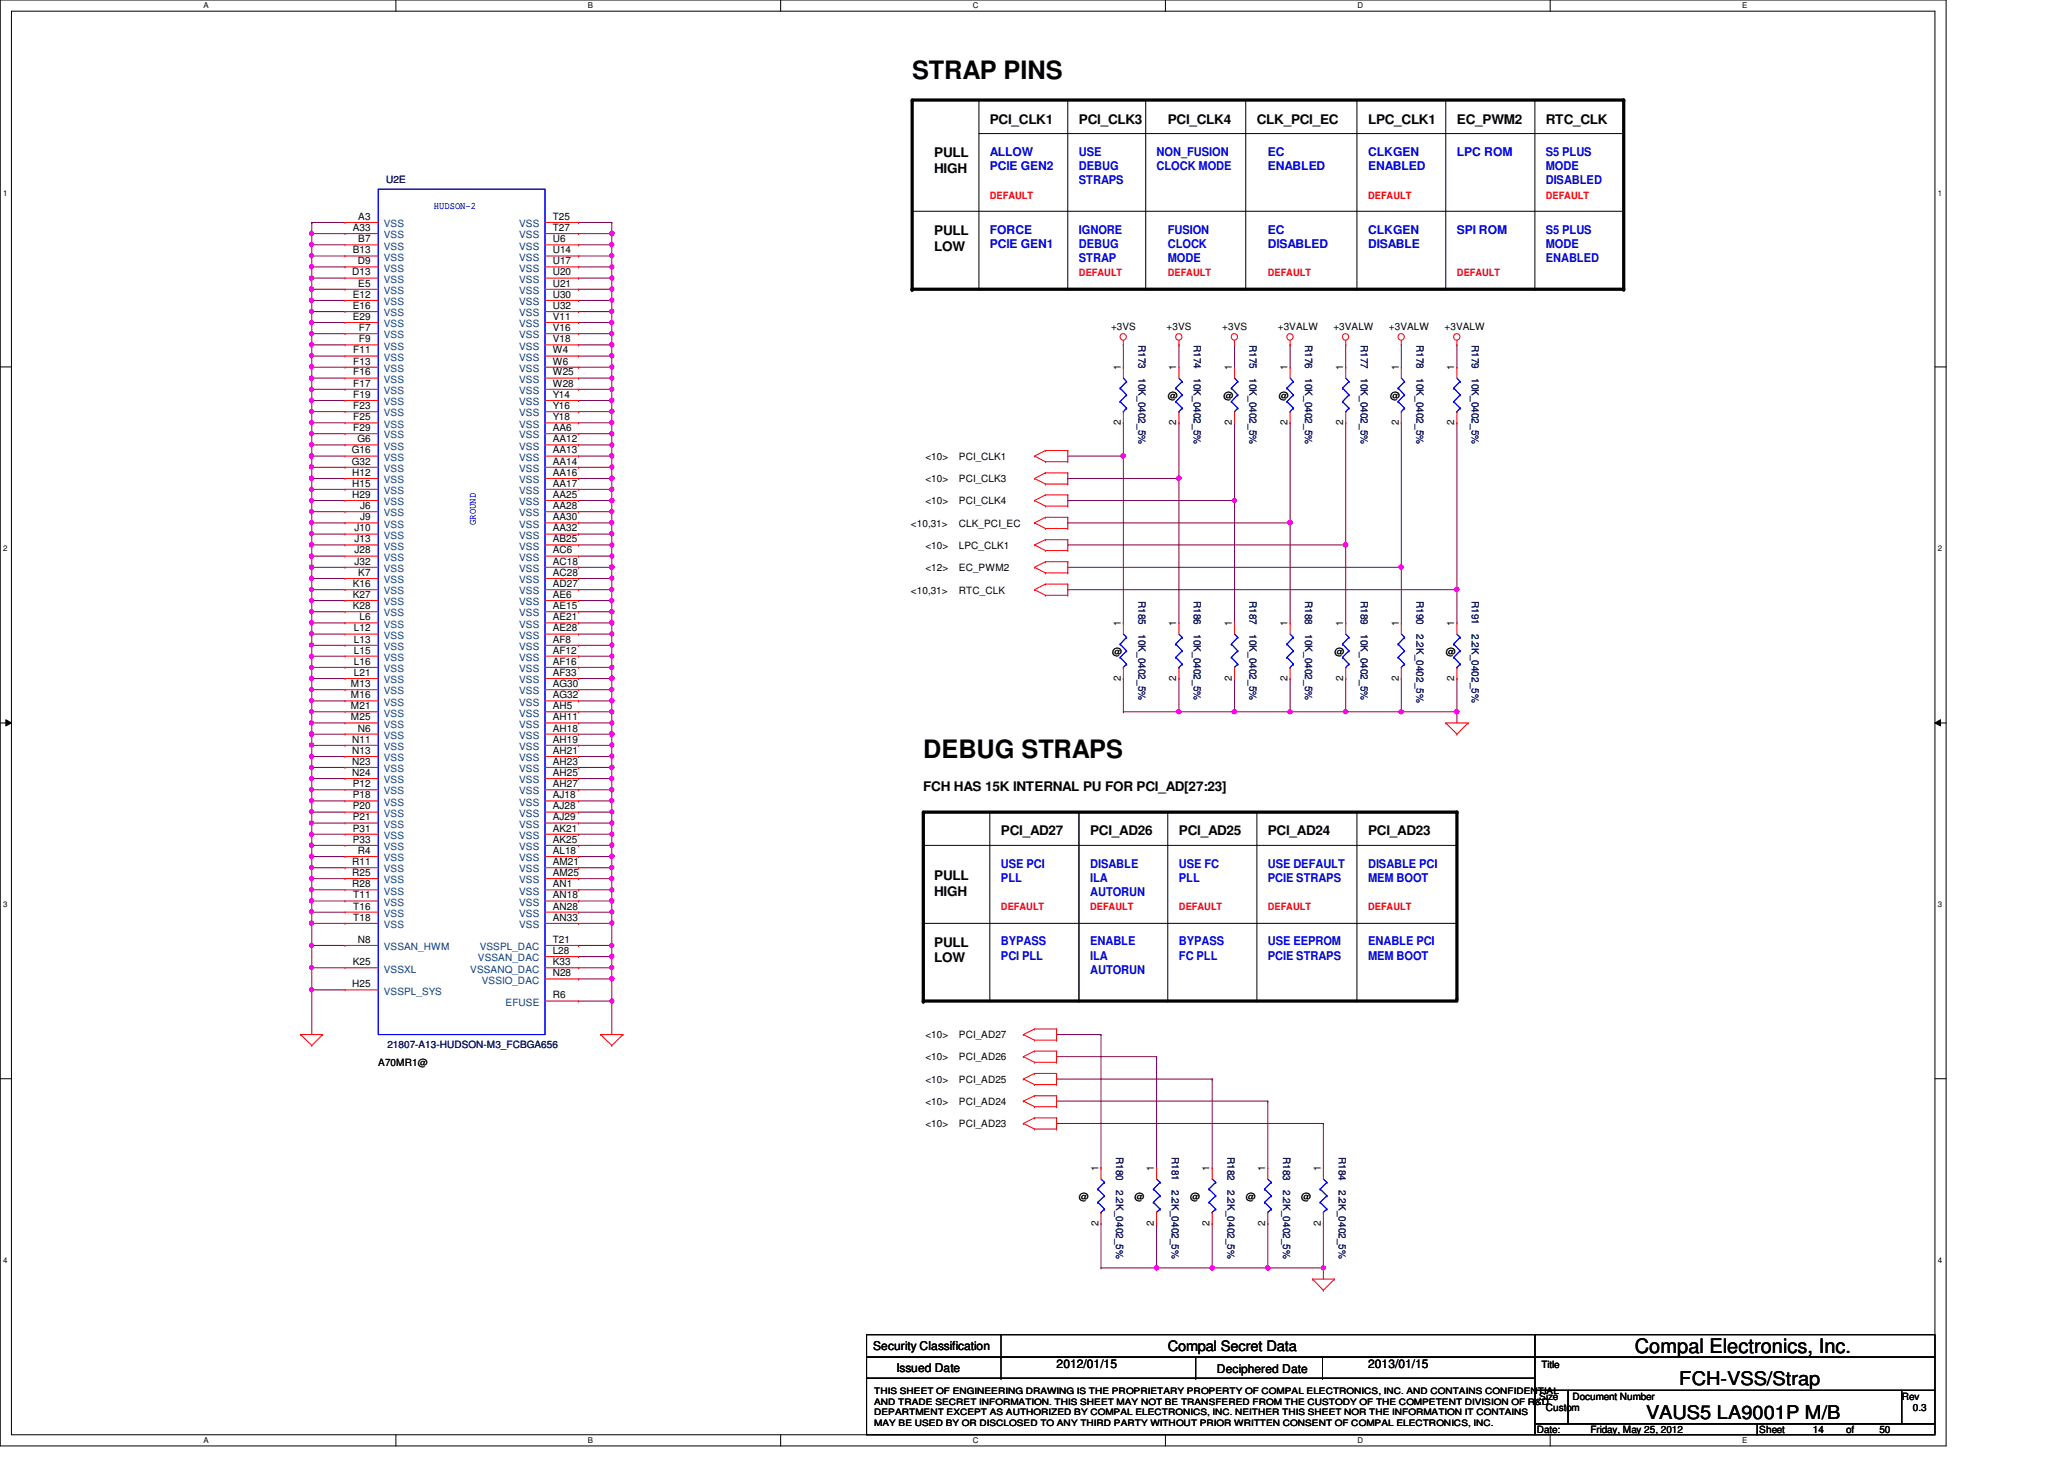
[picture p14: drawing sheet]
<svg xmlns="http://www.w3.org/2000/svg" width="297mm" height="210mm" viewBox="0 0 297 210" stroke-linecap="round" stroke-linejoin="round" font-family="sans-serif">
<defs><g id="words">
<g font-size="3.6">
<text x="131.3" y="11.4">STRAP PINS</text>
<text x="132.9" y="109">DEBUG STRAPS</text>
</g>
<text font-size="2.9" x="235.3" y="194.6">Compal Electronics, Inc.</text>
<g font-size="2.7">
<text x="241.7" y="199.3">FCH-VSS/Strap</text>
<text x="236.9" y="204.1">VAUS5 LA9001P M/B</text>
</g>
<text font-size="2.1" x="168.1" y="194.4">Compal Secret Data</text>
<g font-size="1.9">
<text x="142.4" y="17.8">PCI_CLK1</text>
<text x="155.3" y="17.8">PCI_CLK3</text>
<text x="168.1" y="17.8">PCI_CLK4</text>
<text x="180.9" y="17.8">CLK_PCI_EC</text>
<text x="196.9" y="17.8">LPC_CLK1</text>
<text x="209.7" y="17.8">EC_PWM2</text>
<text x="222.5" y="17.8">RTC_CLK</text>
<text x="134.4" y="22.6">PULL</text>
<text x="134.4" y="24.9">HIGH</text>
<text x="134.4" y="33.8">PULL</text>
<text x="134.4" y="36.1">LOW</text>
<text x="132.9" y="113.8">FCH HAS 15K INTERNAL PU FOR PCI_AD[27:23]</text>
<text x="144.1" y="120.2">PCI_AD27</text>
<text x="156.9" y="120.2">PCI_AD26</text>
<text x="169.7" y="120.2">PCI_AD25</text>
<text x="182.5" y="120.2">PCI_AD24</text>
<text x="196.9" y="120.2">PCI_AD23</text>
<text x="134.4" y="126.6">PULL</text>
<text x="134.4" y="128.9">HIGH</text>
<text x="134.4" y="136.2">PULL</text>
<text x="134.4" y="138.5">LOW</text>
</g>
<g font-size="1.7" fill="#00f">
<text x="142.4" y="22.4">ALLOW</text>
<text x="155.3" y="22.4">USE</text>
<text x="166.5" y="22.4">NON_FUSION</text>
<text x="182.5" y="22.4">EC</text>
<text x="196.9" y="22.4">CLKGEN</text>
<text x="209.7" y="22.4">LPC ROM</text>
<text x="222.5" y="22.4">S5 PLUS</text>
<text x="142.4" y="24.5">PCIE GEN2</text>
<text x="155.3" y="24.5">DEBUG</text>
<text x="155.3" y="26.5">STRAPS</text>
<text x="166.5" y="24.5">CLOCK MODE</text>
<text x="182.5" y="24.5">ENABLED</text>
<text x="196.9" y="24.5">ENABLED</text>
<text x="222.5" y="24.5">MODE</text>
<text x="222.5" y="26.5">DISABLED</text>
<text x="142.4" y="33.6">FORCE</text>
<text x="142.4" y="35.6">PCIE GEN1</text>
<text x="155.3" y="33.6">IGNORE</text>
<text x="155.3" y="35.6">DEBUG</text>
<text x="168.1" y="33.6">FUSION</text>
<text x="168.1" y="35.6">CLOCK</text>
<text x="182.5" y="33.6">EC</text>
<text x="182.5" y="35.6">DISABLED</text>
<text x="196.9" y="33.6">CLKGEN</text>
<text x="196.9" y="35.6">DISABLE</text>
<text x="209.7" y="33.6">SPI ROM</text>
<text x="222.5" y="33.6">S5 PLUS</text>
<text x="222.5" y="35.6">MODE</text>
<text x="155.3" y="37.7">STRAP</text>
<text x="168.1" y="37.7">MODE</text>
<text x="222.5" y="37.7">ENABLED</text>
<text x="144.1" y="124.8">USE PCI</text>
<text x="156.9" y="124.8">DISABLE</text>
<text x="169.7" y="124.8">USE FC</text>
<text x="182.5" y="124.8">USE DEFAULT</text>
<text x="196.9" y="124.8">DISABLE PCI</text>
<text x="144.1" y="126.9">PLL</text>
<text x="156.9" y="126.9">ILA</text>
<text x="156.9" y="128.9">AUTORUN</text>
<text x="169.7" y="126.9">PLL</text>
<text x="182.5" y="126.9">PCIE STRAPS</text>
<text x="196.9" y="126.9">MEM BOOT</text>
<text x="144.1" y="136">BYPASS</text>
<text x="156.9" y="136">ENABLE</text>
<text x="169.7" y="136">BYPASS</text>
<text x="182.5" y="136">USE EEPROM</text>
<text x="196.9" y="136">ENABLE PCI</text>
<text x="144.1" y="138">PCI PLL</text>
<text x="156.9" y="138">ILA</text>
<text x="156.9" y="140.1">AUTORUN</text>
<text x="169.7" y="138">FC PLL</text>
<text x="182.5" y="138">PCIE STRAPS</text>
<text x="196.9" y="138">MEM BOOT</text>
</g>
<g font-size="1.7">
<text x="125.7" y="194.3">Security Classification</text>
<text x="129" y="197.3">Issued Date</text>
<text x="152.1" y="196.8">2012/01/15</text>
<text x="175.1" y="197.5">Deciphered Date</text>
<text x="196.9" y="196.8">2013/01/15</text>
</g>
<g font-size="1.4" fill="#000080">
<text x="55.6" y="26.3">U2E</text>
<text x="163.8" y="49.6" transform="rotate(90 163.8 49.6)">R173</text>
<text x="171.8" y="49.6" transform="rotate(90 171.8 49.6)">R174</text>
<text x="179.8" y="49.6" transform="rotate(90 179.8 49.6)">R175</text>
<text x="187.8" y="49.6" transform="rotate(90 187.8 49.6)">R176</text>
<text x="195.8" y="49.6" transform="rotate(90 195.8 49.6)">R177</text>
<text x="203.8" y="49.6" transform="rotate(90 203.8 49.6)">R178</text>
<text x="211.8" y="49.6" transform="rotate(90 211.8 49.6)">R179</text>
<text x="163.8" y="54.4" transform="rotate(90 163.8 54.4)">10K_0402_5%</text>
<text x="171.8" y="54.4" transform="rotate(90 171.8 54.4)">10K_0402_5%</text>
<text x="179.8" y="54.4" transform="rotate(90 179.8 54.4)">10K_0402_5%</text>
<text x="187.8" y="54.4" transform="rotate(90 187.8 54.4)">10K_0402_5%</text>
<text x="195.8" y="54.4" transform="rotate(90 195.8 54.4)">10K_0402_5%</text>
<text x="203.8" y="54.4" transform="rotate(90 203.8 54.4)">10K_0402_5%</text>
<text x="211.8" y="54.4" transform="rotate(90 211.8 54.4)">10K_0402_5%</text>
<text x="163.8" y="86.4" transform="rotate(90 163.8 86.4)">R185</text>
<text x="171.8" y="86.4" transform="rotate(90 171.8 86.4)">R186</text>
<text x="179.8" y="86.4" transform="rotate(90 179.8 86.4)">R187</text>
<text x="187.8" y="86.4" transform="rotate(90 187.8 86.4)">R188</text>
<text x="195.8" y="86.4" transform="rotate(90 195.8 86.4)">R189</text>
<text x="203.8" y="86.4" transform="rotate(90 203.8 86.4)">R190</text>
<text x="211.8" y="86.4" transform="rotate(90 211.8 86.4)">R191</text>
<text x="163.8" y="91.2" transform="rotate(90 163.8 91.2)">10K_0402_5%</text>
<text x="171.8" y="91.2" transform="rotate(90 171.8 91.2)">10K_0402_5%</text>
<text x="179.8" y="91.2" transform="rotate(90 179.8 91.2)">10K_0402_5%</text>
<text x="187.8" y="91.2" transform="rotate(90 187.8 91.2)">10K_0402_5%</text>
<text x="195.8" y="91.2" transform="rotate(90 195.8 91.2)">10K_0402_5%</text>
<text x="203.8" y="91.2" transform="rotate(90 203.8 91.2)">2.2K_0402_5%</text>
<text x="211.8" y="91.2" transform="rotate(90 211.8 91.2)">2.2K_0402_5%</text>
<text x="55.7" y="150.8">21807-A13-HUDSON-M3_FCBGA656</text>
<text x="160.7" y="166.4" transform="rotate(90 160.7 166.4)">R180</text>
<text x="168.7" y="166.4" transform="rotate(90 168.7 166.4)">R181</text>
<text x="176.7" y="166.4" transform="rotate(90 176.7 166.4)">R182</text>
<text x="184.7" y="166.4" transform="rotate(90 184.7 166.4)">R183</text>
<text x="192.7" y="166.4" transform="rotate(90 192.7 166.4)">R184</text>
<text x="160.7" y="171.2" transform="rotate(90 160.7 171.2)">2.2K_0402_5%</text>
<text x="168.7" y="171.2" transform="rotate(90 168.7 171.2)">2.2K_0402_5%</text>
<text x="176.7" y="171.2" transform="rotate(90 176.7 171.2)">2.2K_0402_5%</text>
<text x="184.7" y="171.2" transform="rotate(90 184.7 171.2)">2.2K_0402_5%</text>
<text x="192.7" y="171.2" transform="rotate(90 192.7 171.2)">2.2K_0402_5%</text>
</g>
<g font-size="1.4" fill="#f00">
<text x="142.4" y="28.6">DEFAULT</text>
<text x="196.9" y="28.6">DEFAULT</text>
<text x="222.5" y="28.6">DEFAULT</text>
<text x="155.3" y="39.8">DEFAULT</text>
<text x="168.1" y="39.8">DEFAULT</text>
<text x="182.5" y="39.8">DEFAULT</text>
<text x="209.7" y="39.8">DEFAULT</text>
<text x="144.1" y="131">DEFAULT</text>
<text x="156.9" y="131">DEFAULT</text>
<text x="169.7" y="131">DEFAULT</text>
<text x="182.5" y="131">DEFAULT</text>
<text x="196.9" y="131">DEFAULT</text>
</g>
<g font-size="1.4">
<text x="50.8" y="33.2">A33</text>
<text x="51.6" y="31.6">A3</text>
<text x="51.6" y="34.8">B7</text>
<text x="79.5" y="31.6">T25</text>
<text x="79.5" y="33.2">T27</text>
<text x="79.5" y="34.8">U6</text>
<text x="50.7" y="39.6">D13</text>
<text x="50.8" y="36.4">B13</text>
<text x="51.5" y="38">D9</text>
<text x="51.6" y="41.2">E5</text>
<text x="79.5" y="36.4">U14</text>
<text x="79.5" y="38">U17</text>
<text x="79.5" y="39.6">U20</text>
<text x="79.5" y="41.2">U21</text>
<text x="50.8" y="42.8">E12</text>
<text x="50.8" y="44.4">E16</text>
<text x="50.8" y="46">E29</text>
<text x="51.6" y="47.6">F7</text>
<text x="79.5" y="42.8">U30</text>
<text x="79.5" y="44.4">U32</text>
<text x="79.5" y="46">V11</text>
<text x="79.5" y="47.6">V16</text>
<text x="159.9" y="47.5">+3VS</text>
<text x="167.9" y="47.5">+3VS</text>
<text x="175.9" y="47.5">+3VS</text>
<text x="183.9" y="47.5">+3VALW</text>
<text x="191.9" y="47.5">+3VALW</text>
<text x="199.9" y="47.5">+3VALW</text>
<text x="207.9" y="47.5">+3VALW</text>
<text x="50.8" y="50.8">F11</text>
<text x="50.8" y="52.5">F13</text>
<text x="51.6" y="49.2">F9</text>
<text x="79.5" y="49.2">V18</text>
<text x="79.5" y="50.8">W4</text>
<text x="79.5" y="52.5">W6</text>
<text x="161.3" y="53.3" transform="rotate(-90 161.3 53.3)">1</text>
<text x="169.3" y="53.3" transform="rotate(-90 169.3 53.3)">1</text>
<text x="177.3" y="53.3" transform="rotate(-90 177.3 53.3)">1</text>
<text x="185.3" y="53.3" transform="rotate(-90 185.3 53.3)">1</text>
<text x="193.3" y="53.3" transform="rotate(-90 193.3 53.3)">1</text>
<text x="201.3" y="53.3" transform="rotate(-90 201.3 53.3)">1</text>
<text x="209.3" y="53.3" transform="rotate(-90 209.3 53.3)">1</text>
<text x="50.8" y="54">F16</text>
<text x="50.8" y="55.6">F17</text>
<text x="50.8" y="57.2">F19</text>
<text x="50.8" y="58.8">F23</text>
<text x="79.5" y="54">W25</text>
<text x="79.5" y="55.6">W28</text>
<text x="79.5" y="57.2">Y14</text>
<text x="79.5" y="58.8">Y16</text>
<text x="168.1" y="57.4">@</text>
<text x="176.1" y="57.4">@</text>
<text x="184.1" y="57.4">@</text>
<text x="200.1" y="57.4">@</text>
<text x="50.6" y="65.2">G16</text>
<text x="50.8" y="60.5">F25</text>
<text x="50.8" y="62">F29</text>
<text x="51.4" y="63.6">G6</text>
<text x="79.5" y="60.5">Y18</text>
<text x="79.5" y="62">AA6</text>
<text x="79.5" y="63.6">AA12</text>
<text x="79.5" y="65.2">AA13</text>
<text x="161.3" y="61.1" transform="rotate(-90 161.3 61.1)">2</text>
<text x="169.3" y="61.1" transform="rotate(-90 169.3 61.1)">2</text>
<text x="177.3" y="61.1" transform="rotate(-90 177.3 61.1)">2</text>
<text x="185.3" y="61.1" transform="rotate(-90 185.3 61.1)">2</text>
<text x="193.3" y="61.1" transform="rotate(-90 193.3 61.1)">2</text>
<text x="201.3" y="61.1" transform="rotate(-90 201.3 61.1)">2</text>
<text x="209.3" y="61.1" transform="rotate(-90 209.3 61.1)">2</text>
<text x="50.6" y="66.8">G32</text>
<text x="50.7" y="68.5">H12</text>
<text x="50.7" y="70">H15</text>
<text x="50.7" y="71.6">H29</text>
<text x="79.5" y="66.8">AA14</text>
<text x="79.5" y="68.5">AA16</text>
<text x="79.5" y="70">AA17</text>
<text x="79.5" y="71.6">AA25</text>
<text x="133.2" y="66.2">&lt;10&gt;</text>
<text x="133.2" y="69.4">&lt;10&gt;</text>
<text x="138" y="66.2">PCI_CLK1</text>
<text x="138" y="69.4">PCI_CLK3</text>
<text x="51" y="76.5">J10</text>
<text x="51.8" y="73.2">J6</text>
<text x="51.8" y="74.8">J9</text>
<text x="79.5" y="73.2">AA28</text>
<text x="79.5" y="74.8">AA30</text>
<text x="79.5" y="76.5">AA32</text>
<text x="131.1" y="75.8">&lt;10,31&gt;</text>
<text x="133.2" y="72.6">&lt;10&gt;</text>
<text x="138" y="72.6">PCI_CLK4</text>
<text x="138" y="75.8">CLK_PCI_EC</text>
<text x="51" y="78">J13</text>
<text x="51" y="79.6">J28</text>
<text x="51" y="81.2">J32</text>
<text x="51.6" y="82.8">K7</text>
<text x="79.5" y="78">AB25</text>
<text x="79.5" y="79.6">AC6</text>
<text x="79.5" y="81.2">AC18</text>
<text x="79.5" y="82.8">AC28</text>
<text x="133.2" y="79">&lt;10&gt;</text>
<text x="133.2" y="82.2">&lt;12&gt;</text>
<text x="138" y="79">LPC_CLK1</text>
<text x="138" y="82.2">EC_PWM2</text>
<text x="50.8" y="84.5">K16</text>
<text x="50.8" y="86">K27</text>
<text x="50.8" y="87.6">K28</text>
<text x="51.7" y="89.2">L6</text>
<text x="79.5" y="84.5">AD27</text>
<text x="79.5" y="86">AE6</text>
<text x="79.5" y="87.6">AE15</text>
<text x="79.5" y="89.2">AE21</text>
<text x="131.1" y="85.4">&lt;10,31&gt;</text>
<text x="138" y="85.4">RTC_CLK</text>
<text x="50.9" y="90.8">L12</text>
<text x="50.9" y="92.5">L13</text>
<text x="50.9" y="94">L15</text>
<text x="50.9" y="95.6">L16</text>
<text x="79.5" y="90.8">AE28</text>
<text x="79.5" y="92.5">AF8</text>
<text x="79.5" y="94">AF12</text>
<text x="79.5" y="95.6">AF16</text>
<text x="160.1" y="94.2">@</text>
<text x="161.3" y="90.1" transform="rotate(-90 161.3 90.1)">1</text>
<text x="169.3" y="90.1" transform="rotate(-90 169.3 90.1)">1</text>
<text x="177.3" y="90.1" transform="rotate(-90 177.3 90.1)">1</text>
<text x="185.3" y="90.1" transform="rotate(-90 185.3 90.1)">1</text>
<text x="192.1" y="94.2">@</text>
<text x="193.3" y="90.1" transform="rotate(-90 193.3 90.1)">1</text>
<text x="201.3" y="90.1" transform="rotate(-90 201.3 90.1)">1</text>
<text x="208.1" y="94.2">@</text>
<text x="209.3" y="90.1" transform="rotate(-90 209.3 90.1)">1</text>
<text x="50.5" y="98.8">M13</text>
<text x="50.5" y="100.5">M16</text>
<text x="50.9" y="97.2">L21</text>
<text x="79.5" y="97.2">AF33</text>
<text x="79.5" y="98.8">AG30</text>
<text x="79.5" y="100.5">AG32</text>
<text x="161.3" y="97.9" transform="rotate(-90 161.3 97.9)">2</text>
<text x="169.3" y="97.9" transform="rotate(-90 169.3 97.9)">2</text>
<text x="177.3" y="97.9" transform="rotate(-90 177.3 97.9)">2</text>
<text x="185.3" y="97.9" transform="rotate(-90 185.3 97.9)">2</text>
<text x="193.3" y="97.9" transform="rotate(-90 193.3 97.9)">2</text>
<text x="201.3" y="97.9" transform="rotate(-90 201.3 97.9)">2</text>
<text x="209.3" y="97.9" transform="rotate(-90 209.3 97.9)">2</text>
<text x="50.5" y="102">M21</text>
<text x="50.5" y="103.6">M25</text>
<text x="50.7" y="106.8">N11</text>
<text x="51.5" y="105.2">N6</text>
<text x="79.5" y="102">AH5</text>
<text x="79.5" y="103.6">AH11</text>
<text x="79.5" y="105.2">AH18</text>
<text x="79.5" y="106.8">AH19</text>
<text x="50.7" y="108.5">N13</text>
<text x="50.7" y="110">N23</text>
<text x="50.7" y="111.6">N24</text>
<text x="50.8" y="113.2">P12</text>
<text x="79.5" y="108.5">AH21</text>
<text x="79.5" y="110">AH23</text>
<text x="79.5" y="111.6">AH25</text>
<text x="79.5" y="113.2">AH27</text>
<text x="50.8" y="114.9">P18</text>
<text x="50.8" y="116.5">P20</text>
<text x="50.8" y="118">P21</text>
<text x="50.8" y="119.6">P31</text>
<text x="79.5" y="114.9">AJ18</text>
<text x="79.5" y="116.5">AJ28</text>
<text x="79.5" y="118">AJ29</text>
<text x="79.5" y="119.6">AK21</text>
<text x="50.7" y="124.5">R11</text>
<text x="50.8" y="121.2">P33</text>
<text x="51.5" y="122.9">R4</text>
<text x="79.5" y="121.2">AK25</text>
<text x="79.5" y="122.9">AL18</text>
<text x="79.5" y="124.5">AM21</text>
<text x="50.7" y="126">R25</text>
<text x="50.7" y="127.6">R28</text>
<text x="50.8" y="129.2">T11</text>
<text x="50.8" y="130.9">T16</text>
<text x="79.5" y="126">AM25</text>
<text x="79.5" y="127.6">AN1</text>
<text x="79.5" y="129.2">AN18</text>
<text x="79.5" y="130.9">AN28</text>
<text x="50.8" y="132.5">T18</text>
<text x="51.5" y="135.6">N8</text>
<text x="79.5" y="132.5">AN33</text>
<text x="79.5" y="135.6">T21</text>
<text x="79.5" y="137.2">L28</text>
<text x="50.7" y="142">H25</text>
<text x="50.8" y="138.9">K25</text>
<text x="79.5" y="138.9">K33</text>
<text x="79.5" y="140.5">N28</text>
<text x="79.5" y="143.6">R6</text>
<text x="133.2" y="149.4">&lt;10&gt;</text>
<text x="138" y="149.4">PCI_AD27</text>
<text x="54.4" y="153.4">A70MR1@</text>
<text x="133.2" y="152.6">&lt;10&gt;</text>
<text x="133.2" y="155.8">&lt;10&gt;</text>
<text x="138" y="152.6">PCI_AD26</text>
<text x="138" y="155.8">PCI_AD25</text>
<text x="133.2" y="159">&lt;10&gt;</text>
<text x="138" y="159">PCI_AD24</text>
<text x="133.2" y="162.2">&lt;10&gt;</text>
<text x="138" y="162.2">PCI_AD23</text>
<text x="155.3" y="172.6">@</text>
<text x="158.1" y="168.5" transform="rotate(-90 158.1 168.5)">1</text>
<text x="163.3" y="172.6">@</text>
<text x="166.1" y="168.5" transform="rotate(-90 166.1 168.5)">1</text>
<text x="171.3" y="172.6">@</text>
<text x="174.1" y="168.5" transform="rotate(-90 174.1 168.5)">1</text>
<text x="179.3" y="172.6">@</text>
<text x="182.1" y="168.5" transform="rotate(-90 182.1 168.5)">1</text>
<text x="187.3" y="172.6">@</text>
<text x="190.1" y="168.5" transform="rotate(-90 190.1 168.5)">1</text>
<text x="158.1" y="176.3" transform="rotate(-90 158.1 176.3)">2</text>
<text x="166.1" y="176.3" transform="rotate(-90 166.1 176.3)">2</text>
<text x="174.1" y="176.3" transform="rotate(-90 174.1 176.3)">2</text>
<text x="182.1" y="176.3" transform="rotate(-90 182.1 176.3)">2</text>
<text x="190.1" y="176.3" transform="rotate(-90 190.1 176.3)">2</text>
<text x="221.8" y="196.8">Title</text>
<text x="221.5" y="201.4">Size</text>
<text x="222.5" y="203">Custom</text>
<text x="226.3" y="201.4">Document Number</text>
<text x="273.7" y="201.4">Rev</text>
<text x="275.3" y="203">0.3</text>
<text x="221.2" y="206.2">Date:</text>
<text x="228.9" y="206.2">Friday, May 25, 2012</text>
<text x="253.2" y="206.2">Sheet</text>
<text x="260.9" y="206.2">14</text>
<text x="265.7" y="206.2">of</text>
<text x="270.5" y="206.2">50</text>
</g>
<g font-size="1.4" fill="#004080">
<text x="55.2" y="32.7">VSS</text>
<text x="55.2" y="34.3">VSS</text>
<text x="55.2" y="35.9">VSS</text>
<text x="74.7" y="32.7">VSS</text>
<text x="74.7" y="34.3">VSS</text>
<text x="74.7" y="35.9">VSS</text>
<text x="55.2" y="37.5">VSS</text>
<text x="55.2" y="39.1">VSS</text>
<text x="55.2" y="40.7">VSS</text>
<text x="74.7" y="37.5">VSS</text>
<text x="74.7" y="39.1">VSS</text>
<text x="74.7" y="40.7">VSS</text>
<text x="55.2" y="42.3">VSS</text>
<text x="55.2" y="43.9">VSS</text>
<text x="55.2" y="45.5">VSS</text>
<text x="55.2" y="47.1">VSS</text>
<text x="74.7" y="42.3">VSS</text>
<text x="74.7" y="43.9">VSS</text>
<text x="74.7" y="45.5">VSS</text>
<text x="74.7" y="47.1">VSS</text>
<text x="55.2" y="48.7">VSS</text>
<text x="55.2" y="50.3">VSS</text>
<text x="55.2" y="51.9">VSS</text>
<text x="55.2" y="53.5">VSS</text>
<text x="74.7" y="48.7">VSS</text>
<text x="74.7" y="50.3">VSS</text>
<text x="74.7" y="51.9">VSS</text>
<text x="74.7" y="53.5">VSS</text>
<text x="55.2" y="55.1">VSS</text>
<text x="55.2" y="56.7">VSS</text>
<text x="55.2" y="58.3">VSS</text>
<text x="55.2" y="59.9">VSS</text>
<text x="74.7" y="55.1">VSS</text>
<text x="74.7" y="56.7">VSS</text>
<text x="74.7" y="58.3">VSS</text>
<text x="74.7" y="59.9">VSS</text>
<text x="55.2" y="61.5">VSS</text>
<text x="55.2" y="63.1">VSS</text>
<text x="55.2" y="64.7">VSS</text>
<text x="74.7" y="61.5">VSS</text>
<text x="74.7" y="63.1">VSS</text>
<text x="74.7" y="64.7">VSS</text>
<text x="55.2" y="66.3">VSS</text>
<text x="55.2" y="67.9">VSS</text>
<text x="55.2" y="69.5">VSS</text>
<text x="55.2" y="71.1">VSS</text>
<text x="74.7" y="66.3">VSS</text>
<text x="74.7" y="67.9">VSS</text>
<text x="74.7" y="69.5">VSS</text>
<text x="74.7" y="71.1">VSS</text>
<text x="55.2" y="72.7">VSS</text>
<text x="55.2" y="74.3">VSS</text>
<text x="55.2" y="75.9">VSS</text>
<text x="55.2" y="77.5">VSS</text>
<text x="74.7" y="72.7">VSS</text>
<text x="74.7" y="74.3">VSS</text>
<text x="74.7" y="75.9">VSS</text>
<text x="74.7" y="77.5">VSS</text>
<text x="55.2" y="79.1">VSS</text>
<text x="55.2" y="80.7">VSS</text>
<text x="55.2" y="82.3">VSS</text>
<text x="55.2" y="83.9">VSS</text>
<text x="74.7" y="79.1">VSS</text>
<text x="74.7" y="80.7">VSS</text>
<text x="74.7" y="82.3">VSS</text>
<text x="74.7" y="83.9">VSS</text>
<text x="55.2" y="85.5">VSS</text>
<text x="55.2" y="87.1">VSS</text>
<text x="55.2" y="88.7">VSS</text>
<text x="74.7" y="85.5">VSS</text>
<text x="74.7" y="87.1">VSS</text>
<text x="74.7" y="88.7">VSS</text>
<text x="55.2" y="90.3">VSS</text>
<text x="55.2" y="91.9">VSS</text>
<text x="55.2" y="93.5">VSS</text>
<text x="55.2" y="95.1">VSS</text>
<text x="74.7" y="90.3">VSS</text>
<text x="74.7" y="91.9">VSS</text>
<text x="74.7" y="93.5">VSS</text>
<text x="74.7" y="95.1">VSS</text>
<text x="55.2" y="96.7">VSS</text>
<text x="55.2" y="98.3">VSS</text>
<text x="55.2" y="99.9">VSS</text>
<text x="55.2" y="101.5">VSS</text>
<text x="74.7" y="96.7">VSS</text>
<text x="74.7" y="98.3">VSS</text>
<text x="74.7" y="99.9">VSS</text>
<text x="74.7" y="101.5">VSS</text>
<text x="55.2" y="103.1">VSS</text>
<text x="55.2" y="104.7">VSS</text>
<text x="55.2" y="106.3">VSS</text>
<text x="55.2" y="107.9">VSS</text>
<text x="74.7" y="103.1">VSS</text>
<text x="74.7" y="104.7">VSS</text>
<text x="74.7" y="106.3">VSS</text>
<text x="74.7" y="107.9">VSS</text>
<text x="55.2" y="109.5">VSS</text>
<text x="55.2" y="111.1">VSS</text>
<text x="55.2" y="112.7">VSS</text>
<text x="74.7" y="109.5">VSS</text>
<text x="74.7" y="111.1">VSS</text>
<text x="74.7" y="112.7">VSS</text>
<text x="55.2" y="114.3">VSS</text>
<text x="55.2" y="115.9">VSS</text>
<text x="55.2" y="117.5">VSS</text>
<text x="55.2" y="119.1">VSS</text>
<text x="74.7" y="114.3">VSS</text>
<text x="74.7" y="115.9">VSS</text>
<text x="74.7" y="117.5">VSS</text>
<text x="74.7" y="119.1">VSS</text>
<text x="55.2" y="120.7">VSS</text>
<text x="55.2" y="122.3">VSS</text>
<text x="55.2" y="123.9">VSS</text>
<text x="55.2" y="125.5">VSS</text>
<text x="74.7" y="120.7">VSS</text>
<text x="74.7" y="122.3">VSS</text>
<text x="74.7" y="123.9">VSS</text>
<text x="74.7" y="125.5">VSS</text>
<text x="55.2" y="127.1">VSS</text>
<text x="55.2" y="128.7">VSS</text>
<text x="55.2" y="130.3">VSS</text>
<text x="55.2" y="131.9">VSS</text>
<text x="74.7" y="127.1">VSS</text>
<text x="74.7" y="128.7">VSS</text>
<text x="74.7" y="130.3">VSS</text>
<text x="74.7" y="131.9">VSS</text>
<text x="55.2" y="133.5">VSS</text>
<text x="55.2" y="136.7">VSSAN_HWM</text>
<text x="69" y="136.7">VSSPL_DAC</text>
<text x="74.7" y="133.5">VSS</text>
<text x="55.2" y="139.9">VSSXL</text>
<text x="55.2" y="143.1">VSSPL_SYS</text>
<text x="67.7" y="139.9">VSSANQ_DAC</text>
<text x="68.8" y="138.3">VSSAN_DAC</text>
<text x="69.3" y="141.5">VSSIO_DAC</text>
<text x="72.8" y="144.7">EFUSE</text>
</g>
<g font-size="1.4" fill="#00f">
<text x="62.4" y="30">HUDSON-2</text>
<text x="68.5" y="75.5" transform="rotate(-90 68.5 75.5)">GROUND</text>
</g>
<g font-size="1.3">
<text x="125.8" y="200.6">THIS SHEET OF ENGINEERING DRAWING IS THE PROPRIETARY PROPERTY OF COMPAL ELECTRONICS, INC. AND CONTAINS CONFIDENTIAL</text>
<text x="125.8" y="202.1">AND TRADE SECRET INFORMATION. THIS SHEET MAY NOT BE TRANSFERED FROM THE CUSTODY OF THE COMPETENT DIVISION OF R&amp;D</text>
<text x="125.8" y="203.6">DEPARTMENT EXCEPT AS AUTHORIZED BY COMPAL ELECTRONICS, INC. NEITHER THIS SHEET NOR THE INFORMATION IT CONTAINS</text>
<text x="125.8" y="205.1">MAY BE USED BY OR DISCLOSED TO ANY THIRD PARTY WITHOUT PRIOR WRITTEN CONSENT OF COMPAL ELECTRONICS, INC.</text>
</g>
<g font-size="1.1">
<text x="29.3" y="1.1">A</text>
<text x="84.6" y="1.1">B</text>
<text x="140" y="1.1">C</text>
<text x="195.4" y="1.1">D</text>
<text x="250.7" y="1.1">E</text>
<text x=".5" y="28.2">1</text>
<text x="278.9" y="28.2">1</text>
<text x=".5" y="79.3">2</text>
<text x="278.9" y="79.3">2</text>
<text x=".5" y="130.6">3</text>
<text x="278.9" y="130.6">3</text>
<text x=".5" y="181.7">4</text>
<text x="278.9" y="181.7">4</text>
<text x="29.3" y="207.6">A</text>
<text x="84.6" y="207.6">B</text>
<text x="140" y="207.6">C</text>
<text x="195.4" y="207.6">D</text>
<text x="250.7" y="207.6">E</text>
</g>
</g></defs>
<path d="M0 0h280.1v208h-280.1zM1.6 1.6h276.9v204.8h-276.9z" fill="none" stroke="#000" stroke-width=".14"/>
<g fill="#fff">
<path d="M29.3 .2h.7v1.2h-.7z"/>
<path d="M29.3 206.6h.7v1.2h-.7z"/>
</g>
<path d="M57 0v1.6M57 206.4v1.6" fill="none" stroke="#000" stroke-width=".14"/>
<g fill="#fff">
<path d="M84.6 .2h.7v1.2h-.7z"/>
<path d="M84.6 206.6h.7v1.2h-.7z"/>
</g>
<path d="M112.3 0v1.6M112.3 206.4v1.6" fill="none" stroke="#000" stroke-width=".14"/>
<g fill="#fff">
<path d="M140 .2h.8v1.2h-.8z"/>
<path d="M140 206.6h.8v1.2h-.8z"/>
</g>
<path d="M167.7 0v1.6M167.7 206.4v1.6" fill="none" stroke="#000" stroke-width=".14"/>
<g fill="#fff">
<path d="M195.4 .2h.7v1.2h-.7z"/>
<path d="M195.4 206.6h.7v1.2h-.7z"/>
</g>
<path d="M223.1 0v1.6M223.1 206.4v1.6" fill="none" stroke="#000" stroke-width=".14"/>
<g fill="#fff">
<path d="M250.7 .2h.8v1.2h-.8z"/>
<path d="M250.7 206.6h.8v1.2h-.8z"/>
<path d="M.5 27.2h.6v1.2h-.6z"/>
<path d="M278.9 27.2h.6v1.2h-.6z"/>
<path d="M.5 78.4h.6v1.1h-.6z"/>
<path d="M278.9 78.4h.6v1.1h-.6z"/>
</g>
<path d="M0 52.8h1.6M278.5 52.8h1.6" fill="none" stroke="#000" stroke-width=".14"/>
<g fill="#fff">
<path d="M.5 129.6h.6v1.2h-.6z"/>
<path d="M278.9 129.6h.6v1.2h-.6z"/>
</g>
<path d="M0 104h1.6M.8 103.5l.8 .5-.8 .4zM278.5 104l.8-.5v.9zM278.5 104h1.6" fill="none" stroke="#000" stroke-width=".14"/>
<path d="M.8 103.5l.8 .5-.8 .4zM278.5 104l.8-.5v.9z" fill="#000"/>
<g fill="#fff">
<path d="M.5 180.8h.6v1.1h-.6z"/>
<path d="M278.9 180.8h.6v1.1h-.6z"/>
</g>
<g fill="none" stroke="#000" stroke-width=".14">
<path d="M140.9 14.4v27.2M140.9 19.2h92.8M153.7 14.4v27.2M164.9 14.4v27.2M179.3 14.4v27.2M195.3 14.4v27.2M208.1 14.4v27.2M220.9 14.4v27.2M233.7 19.2h.1M131.3 30.4h102.4M233.7 30.4h.1M140.9 41.6h.1"/>
<path d="M153.7 41.6h.1M164.9 41.6h.1M179.3 41.6h.1M195.3 41.6h.1M208.1 41.6h.1M220.9 41.6h.1M142.4 116.8v27.2M155.3 116.8v27.2M168.1 116.8v27.2M180.9 116.8v27.2M195.3 116.8v27.2M209.7 116.8v27.2"/>
<path d="M132.9 132.8h76.8M132.9 121.6h76.8M209.7 132.8h.1M209.7 121.6h.1M0 155.2h1.6M142.4 144h.1M155.3 144h.1M168.1 144h.1M180.9 144h.1M195.3 144h.1M209.7 144h.1M278.5 155.2h1.6"/>
</g>
<path d="M131.3 14.4h102.4v27.2h-102.4zM209.7 143.7v-26.9h-76.8v27.2h76.8" fill="none" stroke="#000" stroke-width=".47"/>
<g fill="#000">
<circle cx="233.7" cy="14.4" r=".23"/>
<circle cx="131.3" cy="41.6" r=".23"/>
<circle cx="233.7" cy="41.6" r=".23"/>
<circle cx="209.7" cy="116.8" r=".23"/>
<circle cx="132.9" cy="144" r=".23"/>
<circle cx="209.7" cy="143.7" r=".23"/>
</g>
<path d="M44.9 92.8h.1M44.9 92.8v1.6" fill="none" stroke="#800040" stroke-width=".14"/>
<circle cx="44.8" cy="92.8" r=".3" fill="#f0f"/>
<circle cx="44.8" cy="92.8" r=".3" fill="none" stroke="#f0f" stroke-width=".14"/>
<path d="M44.9 65.6h.1M44.9 65.6v1.6M44.9 108.8h.1M44.9 108.8v1.6" fill="none" stroke="#800040" stroke-width=".14"/>
<circle cx="44.8" cy="65.6" r=".31" fill="#f0f"/>
<circle cx="44.8" cy="65.6" r=".31" fill="none" stroke="#f0f" stroke-width=".14"/>
<g fill="none" stroke="#800040" stroke-width=".14">
<path d="M44.9 97.6h.1M44.9 92.8h.1M44.9 89.6h.1M44.9 91.2h.1M44.9 97.6h4.8M44.9 92.8h4.8M44.9 89.6h4.8M44.9 91.2h4.8M44.9 107.2h.1M44.9 100.8h.1M44.9 104h.1M44.9 102.4h.1"/>
<path d="M44.9 105.6h.1M44.9 108.8h.1M44.9 107.2h4.8M44.9 100.8h4.8M44.9 104h4.8M44.9 102.4h4.8M44.9 105.6h4.8M44.9 108.8h4.8"/>
</g>
<circle cx="44.8" cy="108.8" r=".3" fill="#f0f"/>
<circle cx="44.8" cy="108.8" r=".3" fill="none" stroke="#f0f" stroke-width=".14"/>
<g fill="none" stroke="#800040" stroke-width=".14">
<path d="M44.9 35.2h.1M44.9 38.4h.1M44.9 36.8h.1M44.9 33.6h.1M44.9 32h.1M44.9 35.2h4.8M44.9 38.4h4.8M44.9 36.8h4.8M44.9 33.6h4.8M44.9 32h4.8M44.9 41.6h.1M44.9 49.6h.1"/>
<path d="M44.9 44.8h.1M44.9 51.2h.1M44.9 46.4h.1M44.9 40h.1M44.9 48h.1M44.9 43.2h.1M44.9 52.8h.1M44.9 59.2h.1M44.9 57.6h.1M44.9 54.4h.1M44.9 56h.1M44.9 41.6h4.8"/>
<path d="M44.9 49.6h4.8M44.9 44.8h4.8M44.9 51.2h4.8M44.9 46.4h4.8M44.9 40h4.8M44.9 48h4.8M44.9 43.2h4.8M44.9 52.8h4.8M44.9 59.2h4.8M44.9 57.6h4.8M44.9 54.4h4.8M44.9 56h4.8"/>
<path d="M44.9 75.2h.1M44.9 76.8h.1M44.9 73.6h.1M44.9 72h.1M44.9 70.4h.1M44.9 67.2h.1M44.9 68.8h.1M44.9 65.6h.1M44.9 60.8h.1M44.9 62.4h.1M44.9 64h.1M44.9 78.4h.1"/>
<path d="M44.9 75.2h4.8M44.9 76.8h4.8M44.9 73.6h4.8M44.9 72h4.8M44.9 70.4h4.8M44.9 67.2h4.8M44.9 68.8h4.8M44.9 65.6h4.8M44.9 60.8h4.8M44.9 62.4h4.8M44.9 64h4.8M44.9 78.4h4.8"/>
<path d="M44.9 68.8v1.6M44.9 96h.1M44.9 99.2h.1M44.9 94.4h.1M44.9 86.4h.1M44.9 84.8h.1M44.9 80h.1M44.9 83.2h.1M44.9 81.6h.1M44.9 96h4.8M44.9 99.2h4.8M44.9 94.4h4.8"/>
<path d="M44.9 86.4h4.8M44.9 84.8h4.8M44.9 80h4.8M44.9 83.2h4.8M44.9 81.6h4.8M44.9 113.6h.1M44.9 116.8h.1M44.9 115.2h.1M44.9 118.4h.1M44.9 112h.1M44.9 110.4h.1M44.9 113.6h4.8"/>
<path d="M44.9 116.8h4.8M44.9 115.2h4.8M44.9 118.4h4.8M44.9 112h4.8M44.9 110.4h4.8M44.9 120h.1M44.9 128h.1M44.9 123.2h.1M44.9 129.6h.1M44.9 124.8h.1M44.9 126.4h.1M44.9 121.6h.1"/>
<path d="M44.9 131.2h.1M44.9 139.2h.1M44.9 136h.1M44.9 132.8h.1M44.9 120h4.8M44.9 128h4.8M44.9 123.2h4.8M44.9 129.6h4.8M44.9 124.8h4.8M44.9 126.4h4.8M44.9 121.6h4.8M44.9 131.2h4.8"/>
<path d="M44.9 139.2h4.8M44.9 136h4.8M44.9 132.8h4.8M44.9 142.4h.1M44.9 142.4h4.8"/>
</g>
<circle cx="44.8" cy="68.8" r=".3" fill="#f0f"/>
<circle cx="44.8" cy="68.8" r=".3" fill="none" stroke="#f0f" stroke-width=".14"/>
<path d="M44.9 76.8h.1M44.9 76.8v1.6" fill="none" stroke="#800040" stroke-width=".14"/>
<circle cx="44.8" cy="76.8" r=".3" fill="#f0f"/>
<circle cx="44.8" cy="76.8" r=".3" fill="none" stroke="#f0f" stroke-width=".14"/>
<path d="M44.9 56h.1M44.9 56v1.6" fill="none" stroke="#800040" stroke-width=".14"/>
<circle cx="44.8" cy="56" r=".3" fill="#f0f"/>
<circle cx="44.8" cy="56" r=".3" fill="none" stroke="#f0f" stroke-width=".14"/>
<path d="M44.9 102.4h.1M44.9 102.4v1.6" fill="none" stroke="#800040" stroke-width=".14"/>
<circle cx="44.8" cy="102.4" r=".3" fill="#f0f"/>
<circle cx="44.8" cy="102.4" r=".3" fill="none" stroke="#f0f" stroke-width=".14"/>
<path d="M44.9 99.2h.1M44.9 99.2v1.6" fill="none" stroke="#800040" stroke-width=".14"/>
<circle cx="44.8" cy="99.2" r=".3" fill="#f0f"/>
<circle cx="44.8" cy="99.2" r=".3" fill="none" stroke="#f0f" stroke-width=".14"/>
<path d="M44.9 121.6h.1M44.9 121.6v1.6" fill="none" stroke="#800040" stroke-width=".14"/>
<circle cx="44.8" cy="121.6" r=".31" fill="#f0f"/>
<circle cx="44.8" cy="121.6" r=".31" fill="none" stroke="#f0f" stroke-width=".14"/>
<path d="M44.9 84.8h.1M44.9 84.8v1.6" fill="none" stroke="#800040" stroke-width=".14"/>
<circle cx="44.8" cy="84.8" r=".3" fill="#f0f"/>
<circle cx="44.8" cy="84.8" r=".3" fill="none" stroke="#f0f" stroke-width=".14"/>
<path d="M44.9 142.4h.1M44.9 142.4v6.4" fill="none" stroke="#800040" stroke-width=".14"/>
<circle cx="44.8" cy="142.4" r=".3" fill="#f0f"/>
<circle cx="44.8" cy="142.4" r=".3" fill="none" stroke="#f0f" stroke-width=".14"/>
<path d="M44.9 64h.1M44.9 64v1.6" fill="none" stroke="#800040" stroke-width=".14"/>
<circle cx="44.8" cy="64" r=".3" fill="#f0f"/>
<circle cx="44.8" cy="64" r=".3" fill="none" stroke="#f0f" stroke-width=".14"/>
<path d="M44.9 105.6h.1M44.9 105.6v1.6" fill="none" stroke="#800040" stroke-width=".14"/>
<circle cx="44.8" cy="105.6" r=".31" fill="#f0f"/>
<circle cx="44.8" cy="105.6" r=".31" fill="none" stroke="#f0f" stroke-width=".14"/>
<path d="M44.9 96h.1M44.9 96v1.6" fill="none" stroke="#800040" stroke-width=".14"/>
<circle cx="44.8" cy="96" r=".3" fill="#f0f"/>
<circle cx="44.8" cy="96" r=".3" fill="none" stroke="#f0f" stroke-width=".14"/>
<path d="M44.9 132.8h.1M44.9 132.8v3.2" fill="none" stroke="#800040" stroke-width=".14"/>
<circle cx="44.8" cy="132.8" r=".3" fill="#f0f"/>
<circle cx="44.8" cy="132.8" r=".3" fill="none" stroke="#f0f" stroke-width=".14"/>
<path d="M44.9 32h.1M44.9 32v1.6M44.9 51.2h.1M44.9 51.2v1.6" fill="none" stroke="#800040" stroke-width=".14"/>
<circle cx="44.8" cy="51.2" r=".3" fill="#f0f"/>
<circle cx="44.8" cy="51.2" r=".3" fill="none" stroke="#f0f" stroke-width=".14"/>
<path d="M44.9 38.4h.1M44.9 38.4v1.6" fill="none" stroke="#800040" stroke-width=".14"/>
<circle cx="44.8" cy="38.4" r=".3" fill="#f0f"/>
<circle cx="44.8" cy="38.4" r=".3" fill="none" stroke="#f0f" stroke-width=".14"/>
<path d="M44.9 44.8h.1M44.9 44.8v1.6" fill="none" stroke="#800040" stroke-width=".14"/>
<circle cx="44.8" cy="44.8" r=".3" fill="#f0f"/>
<circle cx="44.8" cy="44.8" r=".3" fill="none" stroke="#f0f" stroke-width=".14"/>
<path d="M44.9 49.6h.1M44.9 49.6v1.6" fill="none" stroke="#800040" stroke-width=".14"/>
<circle cx="44.8" cy="49.6" r=".31" fill="#f0f"/>
<circle cx="44.8" cy="49.6" r=".31" fill="none" stroke="#f0f" stroke-width=".14"/>
<path d="M44.9 54.4h.1M44.9 54.4v1.6" fill="none" stroke="#800040" stroke-width=".14"/>
<circle cx="44.8" cy="54.4" r=".3" fill="#f0f"/>
<circle cx="44.8" cy="54.4" r=".3" fill="none" stroke="#f0f" stroke-width=".14"/>
<path d="M44.9 57.6h.1M44.9 57.6v1.6" fill="none" stroke="#800040" stroke-width=".14"/>
<circle cx="44.8" cy="57.6" r=".31" fill="#f0f"/>
<circle cx="44.8" cy="57.6" r=".31" fill="none" stroke="#f0f" stroke-width=".14"/>
<path d="M44.9 62.4h.1M44.9 62.4v1.6" fill="none" stroke="#800040" stroke-width=".14"/>
<circle cx="44.8" cy="62.4" r=".3" fill="#f0f"/>
<circle cx="44.8" cy="62.4" r=".3" fill="none" stroke="#f0f" stroke-width=".14"/>
<path d="M44.9 104h.1M44.9 104v1.6" fill="none" stroke="#800040" stroke-width=".14"/>
<circle cx="44.8" cy="104" r=".3" fill="#f0f"/>
<circle cx="44.8" cy="104" r=".3" fill="none" stroke="#f0f" stroke-width=".14"/>
<path d="M44.9 73.6h.1M44.9 73.6v1.6" fill="none" stroke="#800040" stroke-width=".14"/>
<circle cx="44.8" cy="73.6" r=".31" fill="#f0f"/>
<circle cx="44.8" cy="73.6" r=".31" fill="none" stroke="#f0f" stroke-width=".14"/>
<path d="M44.9 115.2h.1M44.9 115.2v1.6" fill="none" stroke="#800040" stroke-width=".14"/>
<circle cx="44.8" cy="115.2" r=".3" fill="#f0f"/>
<circle cx="44.8" cy="115.2" r=".3" fill="none" stroke="#f0f" stroke-width=".14"/>
<path d="M44.9 80h.1M44.9 80v1.6" fill="none" stroke="#800040" stroke-width=".14"/>
<circle cx="44.8" cy="80" r=".3" fill="#f0f"/>
<circle cx="44.8" cy="80" r=".3" fill="none" stroke="#f0f" stroke-width=".14"/>
<path d="M44.9 67.2h.1M44.9 67.2v1.6" fill="none" stroke="#800040" stroke-width=".14"/>
<circle cx="44.8" cy="67.2" r=".3" fill="#f0f"/>
<circle cx="44.8" cy="67.2" r=".3" fill="none" stroke="#f0f" stroke-width=".14"/>
<path d="M44.9 75.2h.1M44.9 75.2v1.6" fill="none" stroke="#800040" stroke-width=".14"/>
<circle cx="44.8" cy="75.2" r=".3" fill="#f0f"/>
<circle cx="44.8" cy="75.2" r=".3" fill="none" stroke="#f0f" stroke-width=".14"/>
<path d="M44.9 83.2h.1M44.9 83.2v1.6" fill="none" stroke="#800040" stroke-width=".14"/>
<circle cx="44.8" cy="83.2" r=".3" fill="#f0f"/>
<circle cx="44.8" cy="83.2" r=".3" fill="none" stroke="#f0f" stroke-width=".14"/>
<path d="M44.9 86.4h.1M44.9 86.4v1.6" fill="none" stroke="#800040" stroke-width=".14"/>
<circle cx="44.8" cy="86.4" r=".3" fill="#f0f"/>
<circle cx="44.8" cy="86.4" r=".3" fill="none" stroke="#f0f" stroke-width=".14"/>
<path d="M44.9 128h.1M44.9 128v1.6" fill="none" stroke="#800040" stroke-width=".14"/>
<circle cx="44.8" cy="128" r=".3" fill="#f0f"/>
<circle cx="44.8" cy="128" r=".3" fill="none" stroke="#f0f" stroke-width=".14"/>
<path d="M44.9 139.2h.1M44.9 139.2v3.2" fill="none" stroke="#800040" stroke-width=".14"/>
<circle cx="44.8" cy="139.2" r=".3" fill="#f0f"/>
<circle cx="44.8" cy="139.2" r=".3" fill="none" stroke="#f0f" stroke-width=".14"/>
<path d="M44.9 113.6h.1M44.9 113.6v1.6" fill="none" stroke="#800040" stroke-width=".14"/>
<circle cx="44.8" cy="113.6" r=".31" fill="#f0f"/>
<circle cx="44.8" cy="113.6" r=".31" fill="none" stroke="#f0f" stroke-width=".14"/>
<path d="M44.9 35.2h.1M44.9 35.2v1.6" fill="none" stroke="#800040" stroke-width=".14"/>
<circle cx="44.8" cy="35.2" r=".3" fill="#f0f"/>
<circle cx="44.8" cy="35.2" r=".3" fill="none" stroke="#f0f" stroke-width=".14"/>
<path d="M44.9 81.6h.1M44.9 81.6v1.6" fill="none" stroke="#800040" stroke-width=".14"/>
<circle cx="44.8" cy="81.6" r=".31" fill="#f0f"/>
<circle cx="44.8" cy="81.6" r=".31" fill="none" stroke="#f0f" stroke-width=".14"/>
<path d="M44.9 89.6h.1M44.9 89.6v1.6" fill="none" stroke="#800040" stroke-width=".14"/>
<circle cx="44.8" cy="89.6" r=".31" fill="#f0f"/>
<circle cx="44.8" cy="89.6" r=".31" fill="none" stroke="#f0f" stroke-width=".14"/>
<path d="M44.9 91.2h.1M44.9 91.2v1.6" fill="none" stroke="#800040" stroke-width=".14"/>
<circle cx="44.8" cy="91.2" r=".3" fill="#f0f"/>
<circle cx="44.8" cy="91.2" r=".3" fill="none" stroke="#f0f" stroke-width=".14"/>
<path d="M44.9 60.8h.1M44.9 60.8v1.6" fill="none" stroke="#800040" stroke-width=".14"/>
<circle cx="44.8" cy="60.8" r=".3" fill="#f0f"/>
<circle cx="44.8" cy="60.8" r=".3" fill="none" stroke="#f0f" stroke-width=".14"/>
<path d="M44.9 59.2h.1M44.9 59.2v1.6" fill="none" stroke="#800040" stroke-width=".14"/>
<circle cx="44.8" cy="59.2" r=".3" fill="#f0f"/>
<circle cx="44.8" cy="59.2" r=".3" fill="none" stroke="#f0f" stroke-width=".14"/>
<path d="M44.9 70.4h.1M44.9 70.4v1.6" fill="none" stroke="#800040" stroke-width=".14"/>
<circle cx="44.8" cy="70.4" r=".3" fill="#f0f"/>
<circle cx="44.8" cy="70.4" r=".3" fill="none" stroke="#f0f" stroke-width=".14"/>
<path d="M44.9 52.8h.1M44.9 52.8v1.6" fill="none" stroke="#800040" stroke-width=".14"/>
<circle cx="44.8" cy="52.8" r=".3" fill="#f0f"/>
<circle cx="44.8" cy="52.8" r=".3" fill="none" stroke="#f0f" stroke-width=".14"/>
<path d="M44.9 72h.1M44.9 72v1.6" fill="none" stroke="#800040" stroke-width=".14"/>
<circle cx="44.8" cy="72" r=".3" fill="#f0f"/>
<circle cx="44.8" cy="72" r=".3" fill="none" stroke="#f0f" stroke-width=".14"/>
<path d="M44.9 33.6h.1M44.9 33.6v1.6" fill="none" stroke="#800040" stroke-width=".14"/>
<circle cx="44.8" cy="33.6" r=".31" fill="#f0f"/>
<circle cx="44.8" cy="33.6" r=".31" fill="none" stroke="#f0f" stroke-width=".14"/>
<path d="M44.9 41.6h.1M44.9 41.6v1.6" fill="none" stroke="#800040" stroke-width=".14"/>
<circle cx="44.8" cy="41.6" r=".31" fill="#f0f"/>
<circle cx="44.8" cy="41.6" r=".31" fill="none" stroke="#f0f" stroke-width=".14"/>
<path d="M44.9 100.8h.1M44.9 100.8v1.6" fill="none" stroke="#800040" stroke-width=".14"/>
<circle cx="44.8" cy="100.8" r=".3" fill="#f0f"/>
<circle cx="44.8" cy="100.8" r=".3" fill="none" stroke="#f0f" stroke-width=".14"/>
<path d="M44.9 129.6h.1M44.9 129.6v1.6" fill="none" stroke="#800040" stroke-width=".14"/>
<circle cx="44.8" cy="129.6" r=".31" fill="#f0f"/>
<circle cx="44.8" cy="129.6" r=".31" fill="none" stroke="#f0f" stroke-width=".14"/>
<path d="M44.9 116.8h.1M44.9 116.8v1.6" fill="none" stroke="#800040" stroke-width=".14"/>
<circle cx="44.8" cy="116.8" r=".3" fill="#f0f"/>
<circle cx="44.8" cy="116.8" r=".3" fill="none" stroke="#f0f" stroke-width=".14"/>
<path d="M44.9 123.2h.1M44.9 123.2v1.6" fill="none" stroke="#800040" stroke-width=".14"/>
<circle cx="44.8" cy="123.2" r=".3" fill="#f0f"/>
<circle cx="44.8" cy="123.2" r=".3" fill="none" stroke="#f0f" stroke-width=".14"/>
<path d="M44.9 43.2h.1M44.9 43.2v1.6" fill="none" stroke="#800040" stroke-width=".14"/>
<circle cx="44.8" cy="43.2" r=".3" fill="#f0f"/>
<circle cx="44.8" cy="43.2" r=".3" fill="none" stroke="#f0f" stroke-width=".14"/>
<path d="M44.9 48h.1M44.9 48v1.6" fill="none" stroke="#800040" stroke-width=".14"/>
<circle cx="44.8" cy="48" r=".3" fill="#f0f"/>
<circle cx="44.8" cy="48" r=".3" fill="none" stroke="#f0f" stroke-width=".14"/>
<path d="M44.9 40h.1M44.9 40v1.6" fill="none" stroke="#800040" stroke-width=".14"/>
<circle cx="44.8" cy="40" r=".3" fill="#f0f"/>
<circle cx="44.8" cy="40" r=".3" fill="none" stroke="#f0f" stroke-width=".14"/>
<path d="M44.9 36.8h.1M44.9 36.8v1.6" fill="none" stroke="#800040" stroke-width=".14"/>
<circle cx="44.8" cy="36.8" r=".3" fill="#f0f"/>
<circle cx="44.8" cy="36.8" r=".3" fill="none" stroke="#f0f" stroke-width=".14"/>
<path d="M44.9 46.4h.1M44.9 46.4v1.6" fill="none" stroke="#800040" stroke-width=".14"/>
<circle cx="44.8" cy="46.4" r=".3" fill="#f0f"/>
<circle cx="44.8" cy="46.4" r=".3" fill="none" stroke="#f0f" stroke-width=".14"/>
<path d="M44.9 110.4h.1M44.9 110.4v1.6" fill="none" stroke="#800040" stroke-width=".14"/>
<circle cx="44.8" cy="110.4" r=".3" fill="#f0f"/>
<circle cx="44.8" cy="110.4" r=".3" fill="none" stroke="#f0f" stroke-width=".14"/>
<path d="M44.9 88h.1M44.9 88v1.6" fill="none" stroke="#800040" stroke-width=".14"/>
<circle cx="44.8" cy="88" r=".3" fill="#f0f"/>
<circle cx="44.8" cy="88" r=".3" fill="none" stroke="#f0f" stroke-width=".14"/>
<path d="M44.9 131.2h.1M44.9 131.2v1.6" fill="none" stroke="#800040" stroke-width=".14"/>
<circle cx="44.8" cy="131.2" r=".3" fill="#f0f"/>
<circle cx="44.8" cy="131.2" r=".3" fill="none" stroke="#f0f" stroke-width=".14"/>
<path d="M44.9 126.4h.1M44.9 126.4v1.6" fill="none" stroke="#800040" stroke-width=".14"/>
<circle cx="44.8" cy="126.4" r=".3" fill="#f0f"/>
<circle cx="44.8" cy="126.4" r=".3" fill="none" stroke="#f0f" stroke-width=".14"/>
<path d="M44.9 124.8h.1M44.9 124.8v1.6" fill="none" stroke="#800040" stroke-width=".14"/>
<circle cx="44.8" cy="124.8" r=".3" fill="#f0f"/>
<circle cx="44.8" cy="124.8" r=".3" fill="none" stroke="#f0f" stroke-width=".14"/>
<path d="M44.9 112h.1M44.9 112v1.6" fill="none" stroke="#800040" stroke-width=".14"/>
<circle cx="44.8" cy="112" r=".3" fill="#f0f"/>
<circle cx="44.8" cy="112" r=".3" fill="none" stroke="#f0f" stroke-width=".14"/>
<path d="M44.9 88h.1M44.9 88h4.8M44.9 120h.1M44.9 120v1.6" fill="none" stroke="#800040" stroke-width=".14"/>
<circle cx="44.8" cy="120" r=".3" fill="#f0f"/>
<circle cx="44.8" cy="120" r=".3" fill="none" stroke="#f0f" stroke-width=".14"/>
<path d="M44.9 136h.1M44.9 136v3.2" fill="none" stroke="#800040" stroke-width=".14"/>
<circle cx="44.8" cy="136" r=".3" fill="#f0f"/>
<circle cx="44.8" cy="136" r=".3" fill="none" stroke="#f0f" stroke-width=".14"/>
<path d="M44.9 94.4h.1M44.9 94.4v1.6" fill="none" stroke="#800040" stroke-width=".14"/>
<circle cx="44.8" cy="94.4" r=".3" fill="#f0f"/>
<circle cx="44.8" cy="94.4" r=".3" fill="none" stroke="#f0f" stroke-width=".14"/>
<path d="M44.9 118.4h.1M44.9 118.4v1.6" fill="none" stroke="#800040" stroke-width=".14"/>
<circle cx="44.8" cy="118.4" r=".3" fill="#f0f"/>
<circle cx="44.8" cy="118.4" r=".3" fill="none" stroke="#f0f" stroke-width=".14"/>
<path d="M44.9 78.4h.1M44.9 78.4v1.6" fill="none" stroke="#800040" stroke-width=".14"/>
<circle cx="44.8" cy="78.4" r=".3" fill="#f0f"/>
<circle cx="44.8" cy="78.4" r=".3" fill="none" stroke="#f0f" stroke-width=".14"/>
<path d="M44.9 97.6h.1M44.9 97.6v1.6" fill="none" stroke="#800040" stroke-width=".14"/>
<circle cx="44.8" cy="97.6" r=".31" fill="#f0f"/>
<circle cx="44.8" cy="97.6" r=".31" fill="none" stroke="#f0f" stroke-width=".14"/>
<path d="M83.3 97.6h.1M83.3 97.6h4.7" fill="none" stroke="#800040" stroke-width=".14"/>
<circle cx="88" cy="97.6" r=".31" fill="#f0f"/>
<circle cx="88" cy="97.6" r=".31" fill="none" stroke="#f0f" stroke-width=".14"/>
<path d="M83.3 107.2h.1M83.3 100.8h.1M83.3 107.2h4.7M83.3 100.8h4.7" fill="none" stroke="#800040" stroke-width=".14"/>
<circle cx="88.1" cy="100.8" r=".3" fill="#f0f"/>
<circle cx="88.1" cy="100.8" r=".3" fill="none" stroke="#f0f" stroke-width=".14"/>
<path d="M83.3 92.8h.1M83.3 89.6h.1M83.3 92.8h4.7M83.3 89.6h4.7M83.3 104h.1M83.3 102.4h.1M83.3 105.6h.1M83.3 104h4.7M83.3 102.4h4.7M83.3 105.6h4.7" fill="none" stroke="#800040" stroke-width=".14"/>
<circle cx="88" cy="105.6" r=".31" fill="#f0f"/>
<circle cx="88" cy="105.6" r=".31" fill="none" stroke="#f0f" stroke-width=".14"/>
<path d="M83.3 91.2h.1M83.3 91.2h4.7M83.3 108.8h.1M83.3 108.8h4.7" fill="none" stroke="#800040" stroke-width=".14"/>
<circle cx="88.1" cy="108.8" r=".3" fill="#f0f"/>
<circle cx="88.1" cy="108.8" r=".3" fill="none" stroke="#f0f" stroke-width=".14"/>
<path d="M83.3 96h.1M83.3 96h4.7" fill="none" stroke="#800040" stroke-width=".14"/>
<circle cx="88.1" cy="96" r=".3" fill="#f0f"/>
<circle cx="88.1" cy="96" r=".3" fill="none" stroke="#f0f" stroke-width=".14"/>
<path d="M83.3 99.2h.1M83.3 99.2h4.7" fill="none" stroke="#800040" stroke-width=".14"/>
<circle cx="88.1" cy="99.2" r=".3" fill="#f0f"/>
<circle cx="88.1" cy="99.2" r=".3" fill="none" stroke="#f0f" stroke-width=".14"/>
<path d="M83.3 94.4h.1M83.3 94.4h4.7" fill="none" stroke="#800040" stroke-width=".14"/>
<circle cx="88.1" cy="94.4" r=".3" fill="#f0f"/>
<circle cx="88.1" cy="94.4" r=".3" fill="none" stroke="#f0f" stroke-width=".14"/>
<path d="M83.3 86.4h.1M83.3 84.8h.1M83.3 80h.1M83.3 86.4h4.7M83.3 84.8h4.7M83.3 80h4.7" fill="none" stroke="#800040" stroke-width=".14"/>
<circle cx="88.1" cy="80" r=".3" fill="#f0f"/>
<circle cx="88.1" cy="80" r=".3" fill="none" stroke="#f0f" stroke-width=".14"/>
<path d="M83.3 75.2h.1M83.3 76.8h.1M83.3 75.2h4.7M83.3 76.8h4.7M83.3 83.2h.1M83.3 81.6h.1M83.3 83.2h4.7M83.3 81.6h4.7" fill="none" stroke="#800040" stroke-width=".14"/>
<circle cx="88" cy="81.6" r=".31" fill="#f0f"/>
<circle cx="88" cy="81.6" r=".31" fill="none" stroke="#f0f" stroke-width=".14"/>
<g fill="none" stroke="#800040" stroke-width=".14">
<path d="M83.3 35.2h.1M83.3 38.4h.1M83.3 36.8h.1M83.3 33.6h.1M83.3 35.2h4.7M83.3 38.4h4.7M83.3 36.8h4.7M83.3 33.6h4.7M83.3 41.6h.1M83.3 49.6h.1M83.3 44.8h.1M83.3 51.2h.1"/>
<path d="M83.3 46.4h.1M83.3 40h.1M83.3 48h.1M83.3 43.2h.1M83.3 41.6h4.7M83.3 49.6h4.7M83.3 44.8h4.7M83.3 51.2h4.7M83.3 46.4h4.7M83.3 40h4.7M83.3 48h4.7M83.3 43.2h4.7"/>
<path d="M83.3 73.6h.1M83.3 73.6h4.7"/>
</g>
<circle cx="88" cy="33.6" r=".31" fill="#f0f"/>
<circle cx="88" cy="33.6" r=".31" fill="none" stroke="#f0f" stroke-width=".14"/>
<path d="M83.3 32h.1M83.3 32h4.7M83.3 72h.1M83.3 72h4.7" fill="none" stroke="#800040" stroke-width=".14"/>
<circle cx="88.1" cy="72" r=".3" fill="#f0f"/>
<circle cx="88.1" cy="72" r=".3" fill="none" stroke="#f0f" stroke-width=".14"/>
<path d="M83.3 52.8h.1M83.3 52.8h4.7M83.3 70.4h.1M83.3 67.2h.1M83.3 70.4h4.7M83.3 67.2h4.7" fill="none" stroke="#800040" stroke-width=".14"/>
<circle cx="88.1" cy="67.2" r=".3" fill="#f0f"/>
<circle cx="88.1" cy="67.2" r=".3" fill="none" stroke="#f0f" stroke-width=".14"/>
<path d="M83.3 68.8h.1M83.3 68.8h4.7" fill="none" stroke="#800040" stroke-width=".14"/>
<circle cx="88.1" cy="68.8" r=".3" fill="#f0f"/>
<circle cx="88.1" cy="68.8" r=".3" fill="none" stroke="#f0f" stroke-width=".14"/>
<path d="M83.3 59.2h.1M83.3 59.2h4.7M83.3 65.6h.1M83.3 65.6h4.7" fill="none" stroke="#800040" stroke-width=".14"/>
<circle cx="88.1" cy="59.2" r=".3" fill="#f0f"/>
<circle cx="88.1" cy="59.2" r=".3" fill="none" stroke="#f0f" stroke-width=".14"/>
<g fill="none" stroke="#800040" stroke-width=".14">
<path d="M83.3 57.6h.1M83.3 54.4h.1M83.3 56h.1M83.3 57.6h4.7M83.3 54.4h4.7M83.3 56h4.7M83.3 60.8h.1M83.3 62.4h.1M83.3 64h.1M83.3 78.4h.1M83.3 60.8h4.7M83.3 62.4h4.7"/>
<path d="M83.3 64h4.7M83.3 78.4h4.7M83.3 113.6h.1M83.3 113.6h4.7M83.3 120h.1M83.3 120h4.7"/>
</g>
<circle cx="88.1" cy="120" r=".3" fill="#f0f"/>
<circle cx="88.1" cy="120" r=".3" fill="none" stroke="#f0f" stroke-width=".14"/>
<path d="M83.3 128h.1M83.3 123.2h.1M83.3 128h4.7M83.3 123.2h4.7" fill="none" stroke="#800040" stroke-width=".14"/>
<circle cx="88.1" cy="123.2" r=".3" fill="#f0f"/>
<circle cx="88.1" cy="123.2" r=".3" fill="none" stroke="#f0f" stroke-width=".14"/>
<g fill="none" stroke="#800040" stroke-width=".14">
<path d="M83.3 116.8h.1M83.3 115.2h.1M83.3 118.4h.1M83.3 116.8h4.7M83.3 115.2h4.7M83.3 118.4h4.7M83.3 129.6h.1M83.3 124.8h.1M83.3 126.4h.1M83.3 121.6h.1M83.3 129.6h4.7M83.3 124.8h4.7"/>
<path d="M83.3 126.4h4.7M83.3 121.6h4.7"/>
</g>
<circle cx="88" cy="121.6" r=".31" fill="#f0f"/>
<circle cx="88" cy="121.6" r=".31" fill="none" stroke="#f0f" stroke-width=".14"/>
<path d="M83.3 112h.1M83.3 110.4h.1M83.3 112h4.7M83.3 110.4h4.7" fill="none" stroke="#800040" stroke-width=".14"/>
<circle cx="88.1" cy="110.4" r=".3" fill="#f0f"/>
<circle cx="88.1" cy="110.4" r=".3" fill="none" stroke="#f0f" stroke-width=".14"/>
<path d="M83.3 131.2h.1M83.3 137.6h.1M83.3 131.2h4.7M83.3 137.6h4.7M83.3 144h.1M83.3 144h4.7" fill="none" stroke="#800040" stroke-width=".14"/>
<circle cx="88" cy="137.6" r=".31" fill="#f0f"/>
<circle cx="88" cy="137.6" r=".31" fill="none" stroke="#f0f" stroke-width=".14"/>
<path d="M83.3 139.2h.1M83.3 139.2h4.7" fill="none" stroke="#800040" stroke-width=".14"/>
<circle cx="88.1" cy="139.2" r=".3" fill="#f0f"/>
<circle cx="88.1" cy="139.2" r=".3" fill="none" stroke="#f0f" stroke-width=".14"/>
<path d="M83.3 140.8h.1M83.3 140.8h4.7" fill="none" stroke="#800040" stroke-width=".14"/>
<circle cx="88.1" cy="140.8" r=".3" fill="#f0f"/>
<circle cx="88.1" cy="140.8" r=".3" fill="none" stroke="#f0f" stroke-width=".14"/>
<path d="M88 68.8h.1M88 68.8v1.6M83.3 136h.1M83.3 132.8h.1M83.3 136h4.7M83.3 132.8h4.7" fill="none" stroke="#800040" stroke-width=".14"/>
<circle cx="88.1" cy="68.8" r=".3" fill="#f0f"/>
<circle cx="88.1" cy="68.8" r=".3" fill="none" stroke="#f0f" stroke-width=".14"/>
<path d="M88 97.6h.1M88 97.6v1.6" fill="none" stroke="#800040" stroke-width=".14"/>
<circle cx="88" cy="97.6" r=".31" fill="#f0f"/>
<circle cx="88" cy="97.6" r=".31" fill="none" stroke="#f0f" stroke-width=".14"/>
<path d="M88 76.8h.1M88 76.8v1.6" fill="none" stroke="#800040" stroke-width=".14"/>
<circle cx="88.1" cy="76.8" r=".3" fill="#f0f"/>
<circle cx="88.1" cy="76.8" r=".3" fill="none" stroke="#f0f" stroke-width=".14"/>
<path d="M88 56h.1M88 56v1.6" fill="none" stroke="#800040" stroke-width=".14"/>
<circle cx="88.1" cy="56" r=".3" fill="#f0f"/>
<circle cx="88.1" cy="56" r=".3" fill="none" stroke="#f0f" stroke-width=".14"/>
<path d="M88 102.4h.1M88 102.4v1.6" fill="none" stroke="#800040" stroke-width=".14"/>
<circle cx="88.1" cy="102.4" r=".3" fill="#f0f"/>
<circle cx="88.1" cy="102.4" r=".3" fill="none" stroke="#f0f" stroke-width=".14"/>
<path d="M88 118.4h.1M88 118.4v1.6" fill="none" stroke="#800040" stroke-width=".14"/>
<circle cx="88.1" cy="118.4" r=".3" fill="#f0f"/>
<circle cx="88.1" cy="118.4" r=".3" fill="none" stroke="#f0f" stroke-width=".14"/>
<path d="M88 84.8h.1M88 84.8v1.6" fill="none" stroke="#800040" stroke-width=".14"/>
<circle cx="88.1" cy="84.8" r=".3" fill="#f0f"/>
<circle cx="88.1" cy="84.8" r=".3" fill="none" stroke="#f0f" stroke-width=".14"/>
<path d="M88 92.8h.1M88 92.8v1.6" fill="none" stroke="#800040" stroke-width=".14"/>
<circle cx="88.1" cy="92.8" r=".3" fill="#f0f"/>
<circle cx="88.1" cy="92.8" r=".3" fill="none" stroke="#f0f" stroke-width=".14"/>
<path d="M88 64h.1M88 64v1.6" fill="none" stroke="#800040" stroke-width=".14"/>
<circle cx="88.1" cy="64" r=".3" fill="#f0f"/>
<circle cx="88.1" cy="64" r=".3" fill="none" stroke="#f0f" stroke-width=".14"/>
<path d="M88 105.6h.1M88 105.6v1.6" fill="none" stroke="#800040" stroke-width=".14"/>
<circle cx="88" cy="105.6" r=".31" fill="#f0f"/>
<circle cx="88" cy="105.6" r=".31" fill="none" stroke="#f0f" stroke-width=".14"/>
<path d="M88 132.8h.1M88 132.8v3.2" fill="none" stroke="#800040" stroke-width=".14"/>
<circle cx="88.1" cy="132.8" r=".3" fill="#f0f"/>
<circle cx="88.1" cy="132.8" r=".3" fill="none" stroke="#f0f" stroke-width=".14"/>
<path d="M88 144h.1M88 144v4.8" fill="none" stroke="#800040" stroke-width=".14"/>
<circle cx="88.1" cy="144" r=".3" fill="#f0f"/>
<circle cx="88.1" cy="144" r=".3" fill="none" stroke="#f0f" stroke-width=".14"/>
<path d="M88 140.8h.1M88 140.8v3.2" fill="none" stroke="#800040" stroke-width=".14"/>
<circle cx="88.1" cy="140.8" r=".3" fill="#f0f"/>
<circle cx="88.1" cy="140.8" r=".3" fill="none" stroke="#f0f" stroke-width=".14"/>
<path d="M88 32h.1M88 32v1.6M88 51.2h.1M88 51.2v1.6" fill="none" stroke="#800040" stroke-width=".14"/>
<circle cx="88.1" cy="51.2" r=".3" fill="#f0f"/>
<circle cx="88.1" cy="51.2" r=".3" fill="none" stroke="#f0f" stroke-width=".14"/>
<path d="M88 38.4h.1M88 38.4v1.6" fill="none" stroke="#800040" stroke-width=".14"/>
<circle cx="88.1" cy="38.4" r=".3" fill="#f0f"/>
<circle cx="88.1" cy="38.4" r=".3" fill="none" stroke="#f0f" stroke-width=".14"/>
<path d="M88 44.8h.1M88 44.8v1.6" fill="none" stroke="#800040" stroke-width=".14"/>
<circle cx="88.1" cy="44.8" r=".3" fill="#f0f"/>
<circle cx="88.1" cy="44.8" r=".3" fill="none" stroke="#f0f" stroke-width=".14"/>
<path d="M88 49.6h.1M88 49.6v1.6" fill="none" stroke="#800040" stroke-width=".14"/>
<circle cx="88" cy="49.6" r=".31" fill="#f0f"/>
<circle cx="88" cy="49.6" r=".31" fill="none" stroke="#f0f" stroke-width=".14"/>
<path d="M88 54.4h.1M88 54.4v1.6" fill="none" stroke="#800040" stroke-width=".14"/>
<circle cx="88.1" cy="54.4" r=".3" fill="#f0f"/>
<circle cx="88.1" cy="54.4" r=".3" fill="none" stroke="#f0f" stroke-width=".14"/>
<path d="M88 57.6h.1M88 57.6v1.6" fill="none" stroke="#800040" stroke-width=".14"/>
<circle cx="88" cy="57.6" r=".31" fill="#f0f"/>
<circle cx="88" cy="57.6" r=".31" fill="none" stroke="#f0f" stroke-width=".14"/>
<path d="M88 62.4h.1M88 62.4v1.6" fill="none" stroke="#800040" stroke-width=".14"/>
<circle cx="88.1" cy="62.4" r=".3" fill="#f0f"/>
<circle cx="88.1" cy="62.4" r=".3" fill="none" stroke="#f0f" stroke-width=".14"/>
<path d="M88 78.4h.1M88 78.4v1.6" fill="none" stroke="#800040" stroke-width=".14"/>
<circle cx="88.1" cy="78.4" r=".3" fill="#f0f"/>
<circle cx="88.1" cy="78.4" r=".3" fill="none" stroke="#f0f" stroke-width=".14"/>
<path d="M88 104h.1M88 104v1.6" fill="none" stroke="#800040" stroke-width=".14"/>
<circle cx="88.1" cy="104" r=".3" fill="#f0f"/>
<circle cx="88.1" cy="104" r=".3" fill="none" stroke="#f0f" stroke-width=".14"/>
<path d="M88 65.6h.1M88 65.6v1.6" fill="none" stroke="#800040" stroke-width=".14"/>
<circle cx="88" cy="65.6" r=".31" fill="#f0f"/>
<circle cx="88" cy="65.6" r=".31" fill="none" stroke="#f0f" stroke-width=".14"/>
<path d="M88 73.6h.1M88 73.6v1.6" fill="none" stroke="#800040" stroke-width=".14"/>
<circle cx="88" cy="73.6" r=".31" fill="#f0f"/>
<circle cx="88" cy="73.6" r=".31" fill="none" stroke="#f0f" stroke-width=".14"/>
<path d="M88 115.2h.1M88 115.2v1.6" fill="none" stroke="#800040" stroke-width=".14"/>
<circle cx="88.1" cy="115.2" r=".3" fill="#f0f"/>
<circle cx="88.1" cy="115.2" r=".3" fill="none" stroke="#f0f" stroke-width=".14"/>
<path d="M88 75.2h.1M88 75.2v1.6" fill="none" stroke="#800040" stroke-width=".14"/>
<circle cx="88.1" cy="75.2" r=".3" fill="#f0f"/>
<circle cx="88.1" cy="75.2" r=".3" fill="none" stroke="#f0f" stroke-width=".14"/>
<path d="M88 136h.1M88 136v1.6" fill="none" stroke="#800040" stroke-width=".14"/>
<circle cx="88.1" cy="136" r=".3" fill="#f0f"/>
<circle cx="88.1" cy="136" r=".3" fill="none" stroke="#f0f" stroke-width=".14"/>
<path d="M88 83.2h.1M88 83.2v1.6" fill="none" stroke="#800040" stroke-width=".14"/>
<circle cx="88.1" cy="83.2" r=".3" fill="#f0f"/>
<circle cx="88.1" cy="83.2" r=".3" fill="none" stroke="#f0f" stroke-width=".14"/>
<path d="M88 80h.1M88 86.4h.1M88 80v1.6M88 86.4v1.6" fill="none" stroke="#800040" stroke-width=".14"/>
<circle cx="88.1" cy="86.4" r=".3" fill="#f0f"/>
<circle cx="88.1" cy="86.4" r=".3" fill="none" stroke="#f0f" stroke-width=".14"/>
<path d="M88 94.4h.1M88 94.4v1.6M88 120h.1M88 128h.1M88 120v1.6M88 128v1.6" fill="none" stroke="#800040" stroke-width=".14"/>
<circle cx="88.1" cy="128" r=".3" fill="#f0f"/>
<circle cx="88.1" cy="128" r=".3" fill="none" stroke="#f0f" stroke-width=".14"/>
<path d="M88 113.6h.1M88 113.6v1.6" fill="none" stroke="#800040" stroke-width=".14"/>
<circle cx="88" cy="113.6" r=".31" fill="#f0f"/>
<circle cx="88" cy="113.6" r=".31" fill="none" stroke="#f0f" stroke-width=".14"/>
<path d="M88 35.2h.1M88 35.2v1.6" fill="none" stroke="#800040" stroke-width=".14"/>
<circle cx="88.1" cy="35.2" r=".3" fill="#f0f"/>
<circle cx="88.1" cy="35.2" r=".3" fill="none" stroke="#f0f" stroke-width=".14"/>
<path d="M88 81.6h.1M88 81.6v1.6" fill="none" stroke="#800040" stroke-width=".14"/>
<circle cx="88" cy="81.6" r=".31" fill="#f0f"/>
<circle cx="88" cy="81.6" r=".31" fill="none" stroke="#f0f" stroke-width=".14"/>
<path d="M88 89.6h.1M88 89.6v1.6" fill="none" stroke="#800040" stroke-width=".14"/>
<circle cx="88" cy="89.6" r=".31" fill="#f0f"/>
<circle cx="88" cy="89.6" r=".31" fill="none" stroke="#f0f" stroke-width=".14"/>
<path d="M88 91.2h.1M88 91.2v1.6M88 108.8h.1M88 108.8v1.6" fill="none" stroke="#800040" stroke-width=".14"/>
<circle cx="88.1" cy="91.2" r=".3" fill="#f0f"/>
<circle cx="88.1" cy="91.2" r=".3" fill="none" stroke="#f0f" stroke-width=".14"/>
<path d="M88 60.8h.1M88 60.8v1.6" fill="none" stroke="#800040" stroke-width=".14"/>
<circle cx="88.1" cy="60.8" r=".3" fill="#f0f"/>
<circle cx="88.1" cy="60.8" r=".3" fill="none" stroke="#f0f" stroke-width=".14"/>
<path d="M88 59.2h.1M88 59.2v1.6" fill="none" stroke="#800040" stroke-width=".14"/>
<circle cx="88.1" cy="59.2" r=".3" fill="#f0f"/>
<circle cx="88.1" cy="59.2" r=".3" fill="none" stroke="#f0f" stroke-width=".14"/>
<path d="M88 67.2h.1M88 70.4h.1M88 67.2v1.6M88 70.4v1.6" fill="none" stroke="#800040" stroke-width=".14"/>
<circle cx="88.1" cy="70.4" r=".3" fill="#f0f"/>
<circle cx="88.1" cy="70.4" r=".3" fill="none" stroke="#f0f" stroke-width=".14"/>
<path d="M88 52.8h.1M88 52.8v1.6" fill="none" stroke="#800040" stroke-width=".14"/>
<circle cx="88.1" cy="52.8" r=".3" fill="#f0f"/>
<circle cx="88.1" cy="52.8" r=".3" fill="none" stroke="#f0f" stroke-width=".14"/>
<path d="M88 72h.1M88 72v1.6" fill="none" stroke="#800040" stroke-width=".14"/>
<circle cx="88.1" cy="72" r=".3" fill="#f0f"/>
<circle cx="88.1" cy="72" r=".3" fill="none" stroke="#f0f" stroke-width=".14"/>
<path d="M88 33.6h.1M88 33.6v1.6" fill="none" stroke="#800040" stroke-width=".14"/>
<circle cx="88" cy="33.6" r=".31" fill="#f0f"/>
<circle cx="88" cy="33.6" r=".31" fill="none" stroke="#f0f" stroke-width=".14"/>
<path d="M88 107.2h.1M88 107.2v1.6" fill="none" stroke="#800040" stroke-width=".14"/>
<circle cx="88.1" cy="107.2" r=".3" fill="#f0f"/>
<circle cx="88.1" cy="107.2" r=".3" fill="none" stroke="#f0f" stroke-width=".14"/>
<path d="M88 41.6h.1M88 41.6v1.6" fill="none" stroke="#800040" stroke-width=".14"/>
<circle cx="88" cy="41.6" r=".31" fill="#f0f"/>
<circle cx="88" cy="41.6" r=".31" fill="none" stroke="#f0f" stroke-width=".14"/>
<path d="M88 100.8h.1M88 100.8v1.6" fill="none" stroke="#800040" stroke-width=".14"/>
<circle cx="88.1" cy="100.8" r=".3" fill="#f0f"/>
<circle cx="88.1" cy="100.8" r=".3" fill="none" stroke="#f0f" stroke-width=".14"/>
<path d="M88 129.6h.1M88 129.6v1.6" fill="none" stroke="#800040" stroke-width=".14"/>
<circle cx="88" cy="129.6" r=".31" fill="#f0f"/>
<circle cx="88" cy="129.6" r=".31" fill="none" stroke="#f0f" stroke-width=".14"/>
<path d="M88 116.8h.1M88 116.8v1.6" fill="none" stroke="#800040" stroke-width=".14"/>
<circle cx="88.1" cy="116.8" r=".3" fill="#f0f"/>
<circle cx="88.1" cy="116.8" r=".3" fill="none" stroke="#f0f" stroke-width=".14"/>
<path d="M88 123.2h.1M88 123.2v1.6" fill="none" stroke="#800040" stroke-width=".14"/>
<circle cx="88.1" cy="123.2" r=".3" fill="#f0f"/>
<circle cx="88.1" cy="123.2" r=".3" fill="none" stroke="#f0f" stroke-width=".14"/>
<path d="M88 43.2h.1M88 43.2v1.6" fill="none" stroke="#800040" stroke-width=".14"/>
<circle cx="88.1" cy="43.2" r=".3" fill="#f0f"/>
<circle cx="88.1" cy="43.2" r=".3" fill="none" stroke="#f0f" stroke-width=".14"/>
<path d="M88 48h.1M88 48v1.6" fill="none" stroke="#800040" stroke-width=".14"/>
<circle cx="88.1" cy="48" r=".3" fill="#f0f"/>
<circle cx="88.1" cy="48" r=".3" fill="none" stroke="#f0f" stroke-width=".14"/>
<path d="M88 40h.1M88 40v1.6" fill="none" stroke="#800040" stroke-width=".14"/>
<circle cx="88.1" cy="40" r=".3" fill="#f0f"/>
<circle cx="88.1" cy="40" r=".3" fill="none" stroke="#f0f" stroke-width=".14"/>
<path d="M88 36.8h.1M88 36.8v1.6" fill="none" stroke="#800040" stroke-width=".14"/>
<circle cx="88.1" cy="36.8" r=".3" fill="#f0f"/>
<circle cx="88.1" cy="36.8" r=".3" fill="none" stroke="#f0f" stroke-width=".14"/>
<path d="M88 46.4h.1M88 46.4v1.6" fill="none" stroke="#800040" stroke-width=".14"/>
<circle cx="88.1" cy="46.4" r=".3" fill="#f0f"/>
<circle cx="88.1" cy="46.4" r=".3" fill="none" stroke="#f0f" stroke-width=".14"/>
<path d="M88 110.4h.1M88 110.4v1.6" fill="none" stroke="#800040" stroke-width=".14"/>
<circle cx="88.1" cy="110.4" r=".3" fill="#f0f"/>
<circle cx="88.1" cy="110.4" r=".3" fill="none" stroke="#f0f" stroke-width=".14"/>
<path d="M88 99.2h.1M88 88h.1M88 88v1.6M88 99.2v1.6" fill="none" stroke="#800040" stroke-width=".14"/>
<circle cx="88.1" cy="88" r=".3" fill="#f0f"/>
<circle cx="88.1" cy="88" r=".3" fill="none" stroke="#f0f" stroke-width=".14"/>
<path d="M88 139.2h.1M88 137.6h.1M88 131.2h.1M88 131.2v1.6M88 137.6v3.2" fill="none" stroke="#800040" stroke-width=".14"/>
<circle cx="88.1" cy="131.2" r=".3" fill="#f0f"/>
<circle cx="88.1" cy="131.2" r=".3" fill="none" stroke="#f0f" stroke-width=".14"/>
<path d="M88 121.6h.1M88 126.4h.1M88 121.6v1.6M88 126.4v1.6" fill="none" stroke="#800040" stroke-width=".14"/>
<circle cx="88.1" cy="126.4" r=".3" fill="#f0f"/>
<circle cx="88.1" cy="126.4" r=".3" fill="none" stroke="#f0f" stroke-width=".14"/>
<path d="M88 124.8h.1M88 124.8v1.6" fill="none" stroke="#800040" stroke-width=".14"/>
<circle cx="88.1" cy="124.8" r=".3" fill="#f0f"/>
<circle cx="88.1" cy="124.8" r=".3" fill="none" stroke="#f0f" stroke-width=".14"/>
<path d="M88 96h.1M88 96v1.6M88 112h.1M88 112v1.6" fill="none" stroke="#800040" stroke-width=".14"/>
<circle cx="88.1" cy="112" r=".3" fill="#f0f"/>
<circle cx="88.1" cy="112" r=".3" fill="none" stroke="#f0f" stroke-width=".14"/>
<path d="M83.3 88h.1M83.3 88h4.7" fill="none" stroke="#800040" stroke-width=".14"/>
<circle cx="88.1" cy="88" r=".3" fill="#f0f"/>
<circle cx="88.1" cy="88" r=".3" fill="none" stroke="#f0f" stroke-width=".14"/>
<path d="M44.9 107.2h.1M44.9 107.2v1.6" fill="none" stroke="#800040" stroke-width=".14"/>
<circle cx="44.8" cy="107.2" r=".3" fill="#f0f"/>
<circle cx="44.8" cy="107.2" r=".3" fill="none" stroke="#f0f" stroke-width=".14"/>
<g fill="none" stroke="#800040" stroke-width=".14">
<path d="M161.7 49.6h.1M161.7 49.6v3.2M169.7 49.6h.1M169.7 49.6v3.2M177.7 49.6h.1M177.7 49.6v3.2M185.7 49.6h.1M185.7 49.6v3.2M193.7 49.6h.1M193.7 49.6v3.2M201.7 49.6h.1M201.7 49.6v3.2"/>
<path d="M209.7 49.6h.1M209.7 49.6v3.2M161.7 65.6h.1M161.7 65.6v24"/>
</g>
<circle cx="161.6" cy="65.6" r=".32" fill="#f0f"/>
<circle cx="161.6" cy="65.6" r=".32" fill="none" stroke="#f0f" stroke-width=".14"/>
<path d="M153.7 65.6h.1M153.7 68.8h.1M153.7 65.6h8M153.7 68.8h16" fill="none" stroke="#800040" stroke-width=".14"/>
<circle cx="169.7" cy="68.8" r=".31" fill="#f0f"/>
<circle cx="169.7" cy="68.8" r=".31" fill="none" stroke="#f0f" stroke-width=".14"/>
<path d="M153.7 72h.1M153.7 72h24M169.7 68.8h.1M169.7 68.8v20.8" fill="none" stroke="#800040" stroke-width=".14"/>
<circle cx="177.7" cy="72" r=".31" fill="#f0f"/>
<circle cx="177.7" cy="72" r=".31" fill="none" stroke="#f0f" stroke-width=".14"/>
<path d="M153.7 75.2h.1M177.7 60.8h.1M177.7 60.8v11.2M185.7 60.8h.1M185.7 60.8v14.4h-32" fill="none" stroke="#800040" stroke-width=".14"/>
<circle cx="185.7" cy="75.2" r=".31" fill="#f0f"/>
<circle cx="185.7" cy="75.2" r=".31" fill="none" stroke="#f0f" stroke-width=".14"/>
<path d="M153.7 78.4h.1M153.7 78.4h40" fill="none" stroke="#800040" stroke-width=".14"/>
<circle cx="193.7" cy="78.4" r=".31" fill="#f0f"/>
<circle cx="193.7" cy="78.4" r=".31" fill="none" stroke="#f0f" stroke-width=".14"/>
<path d="M193.7 78.4h.1M193.7 78.4v11.2M153.7 81.6h.1M153.7 81.6h48" fill="none" stroke="#800040" stroke-width=".14"/>
<circle cx="201.6" cy="81.6" r=".32" fill="#f0f"/>
<circle cx="201.6" cy="81.6" r=".32" fill="none" stroke="#f0f" stroke-width=".14"/>
<path d="M153.7 84.8h.1M153.7 84.8h56M201.7 81.6h.1M201.7 81.6v8" fill="none" stroke="#800040" stroke-width=".14"/>
<circle cx="209.7" cy="84.8" r=".31" fill="#f0f"/>
<circle cx="209.7" cy="84.8" r=".31" fill="none" stroke="#f0f" stroke-width=".14"/>
<path d="M209.7 84.8h.1M209.7 84.8v4.8M209.7 102.4h.1M209.7 102.4v1.6" fill="none" stroke="#800040" stroke-width=".14"/>
<circle cx="209.7" cy="102.4" r=".31" fill="#f0f"/>
<circle cx="209.7" cy="102.4" r=".31" fill="none" stroke="#f0f" stroke-width=".14"/>
<path d="M161.7 97.6h.1M161.7 97.6v4.8M169.7 97.6h.1M169.7 97.6v4.8M209.7 97.6h.1M209.7 97.6v4.8M161.7 102.4h.1M161.7 102.4h16M169.7 102.4h.1" fill="none" stroke="#800040" stroke-width=".14"/>
<circle cx="177.7" cy="102.4" r=".31" fill="#f0f"/>
<circle cx="177.7" cy="102.4" r=".31" fill="none" stroke="#f0f" stroke-width=".14"/>
<circle cx="169.7" cy="102.4" r=".31" fill="#f0f"/>
<circle cx="169.7" cy="102.4" r=".31" fill="none" stroke="#f0f" stroke-width=".14"/>
<path d="M185.7 97.6h.1M185.7 97.6v4.8M177.7 102.4h.1M177.7 102.4h16M185.7 102.4h.1" fill="none" stroke="#800040" stroke-width=".14"/>
<circle cx="193.7" cy="102.4" r=".31" fill="#f0f"/>
<circle cx="193.7" cy="102.4" r=".31" fill="none" stroke="#f0f" stroke-width=".14"/>
<circle cx="185.7" cy="102.4" r=".31" fill="#f0f"/>
<circle cx="185.7" cy="102.4" r=".31" fill="none" stroke="#f0f" stroke-width=".14"/>
<path d="M201.7 102.4h.1M201.7 102.4h8" fill="none" stroke="#800040" stroke-width=".14"/>
<circle cx="201.7" cy="102.4" r=".31" fill="#f0f"/>
<circle cx="201.7" cy="102.4" r=".31" fill="none" stroke="#f0f" stroke-width=".14"/>
<g fill="none" stroke="#800040" stroke-width=".14">
<path d="M161.7 60.8h.1M161.7 60.8v4.8M169.7 60.8h.1M169.7 60.8v8M177.7 72h.1M177.7 72v17.6M185.7 75.2h.1M185.7 75.2v14.4M193.7 60.8h.1M193.7 60.8v17.6M201.7 60.8h.1M201.7 60.8v20.8"/>
<path d="M209.7 60.8h.1M209.7 60.8v24M177.7 97.6h.1M177.7 97.6v4.8M193.7 97.6h.1M193.7 97.6v4.8M201.7 97.6h.1M201.7 97.6v4.8h-8M193.7 102.4h.1M158.4 176h.1M158.4 176v6.4M182.5 176h.1"/>
<path d="M182.5 176v6.4M190.5 176h.1M190.5 176v8M190.5 182.4h.1"/>
</g>
<circle cx="182.5" cy="182.4" r=".3" fill="#f0f"/>
<circle cx="182.5" cy="182.4" r=".3" fill="none" stroke="#f0f" stroke-width=".14"/>
<path d="M182.5 182.4h.1M182.5 182.4h8" fill="none" stroke="#800040" stroke-width=".14"/>
<circle cx="190.5" cy="182.4" r=".3" fill="#f0f"/>
<circle cx="190.5" cy="182.4" r=".3" fill="none" stroke="#f0f" stroke-width=".14"/>
<path d="M166.5 176h.1M166.5 176v6.4M174.5 176h.1M174.5 176v6.4h-8M166.5 182.4h.1" fill="none" stroke="#800040" stroke-width=".14"/>
<circle cx="174.5" cy="182.4" r=".3" fill="#f0f"/>
<circle cx="174.5" cy="182.4" r=".3" fill="none" stroke="#f0f" stroke-width=".14"/>
<circle cx="166.5" cy="182.4" r=".3" fill="#f0f"/>
<circle cx="166.5" cy="182.4" r=".3" fill="none" stroke="#f0f" stroke-width=".14"/>
<g fill="none" stroke="#800040" stroke-width=".14">
<path d="M152.1 148.8h.1M152.1 152h.1M152.1 155.2h.1M152.1 158.4h.1M152.1 148.8h6.3M152.1 152h14.4M152.1 155.2h22.4M152.1 158.4h30.4M158.4 148.8h.1M158.4 148.8v19.2M166.5 152h.1M166.5 152v16"/>
<path d="M174.5 155.2h.1M174.5 155.2v12.8M182.5 158.4h.1M182.5 158.4v9.6M152.1 161.6h.1M152.1 161.6h38.4M190.5 161.6h.1M190.5 161.6v6.4M158.4 182.4h.1M158.4 182.4h8.1M174.5 182.4h.1M174.5 182.4h8"/>
</g>
<circle cx="182.5" cy="182.4" r=".3" fill="#f0f"/>
<circle cx="182.5" cy="182.4" r=".3" fill="none" stroke="#f0f" stroke-width=".14"/>
<circle cx="174.5" cy="182.4" r=".3" fill="#f0f"/>
<circle cx="174.5" cy="182.4" r=".3" fill="none" stroke="#f0f" stroke-width=".14"/>
<g fill="none" stroke="#f00" stroke-width=".14">
<path d="M49.7 32h.1M49.7 33.6h.1M49.7 35.2h.1M49.7 36.8h.1M49.7 38.4h.1M49.7 32h4.7M49.7 33.6h4.7M49.7 35.2h4.7M49.7 36.8h4.7M49.7 38.4h4.7M78.4 32h4.9M78.4 33.6h4.9"/>
<path d="M78.4 35.2h4.9M78.4 36.8h4.9M78.4 38.4h4.9M83.3 32h.1M83.3 33.6h.1M83.3 35.2h.1M83.3 36.8h.1M83.3 38.4h.1M49.7 40h.1M49.7 41.6h.1M49.7 43.2h.1M49.7 44.8h.1"/>
<path d="M49.7 46.4h.1M49.7 48h.1M49.7 49.6h.1M49.7 51.2h.1M49.7 52.8h.1M49.7 54.4h.1M49.7 56h.1M49.7 57.6h.1M49.7 59.2h.1M49.7 40h4.7M49.7 41.6h4.7M49.7 43.2h4.7"/>
<path d="M49.7 44.8h4.7M49.7 46.4h4.7M49.7 48h4.7M49.7 49.6h4.7M49.7 51.2h4.7M49.7 52.8h4.7M49.7 54.4h4.7M49.7 56h4.7M49.7 57.6h4.7M49.7 59.2h4.7M78.4 40h4.9M78.4 41.6h4.9"/>
<path d="M78.4 43.2h4.9M78.4 44.8h4.9M78.4 46.4h4.9M78.4 48h4.9M78.4 49.6h4.9M78.4 51.2h4.9M78.4 52.8h4.9M78.4 54.4h4.9M78.4 56h4.9M78.4 57.6h4.9M78.4 59.2h4.9M83.3 40h.1"/>
<path d="M83.3 41.6h.1M83.3 43.2h.1M83.3 44.8h.1M83.3 46.4h.1M83.3 48h.1M83.3 49.6h.1M83.3 51.2h.1M83.3 52.8h.1M83.3 54.4h.1M83.3 56h.1M83.3 57.6h.1M83.3 59.2h.1"/>
<path d="M161.7 49.6h.1M161.7 52.8h.1M161.7 49v.6M161.7 52.8v1.6M161.7 59.2v1.6M169.7 49.6h.1M169.7 52.8h.1M169.7 49v.6M169.7 52.8v1.6M169.7 59.2v1.6M177.7 49.6h.1M177.7 52.8h.1"/>
<path d="M177.7 49v.6M177.7 52.8v1.6M177.7 59.2v1.6M185.7 49.6h.1M185.7 52.8h.1M185.7 49v.6M185.7 52.8v1.6M185.7 59.2v1.6M193.7 49.6h.1M193.7 52.8h.1M193.7 49v.6M193.7 52.8v1.6"/>
<path d="M193.7 59.2v1.6M201.7 49.6h.1M201.7 52.8h.1M201.7 49v.6M201.7 52.8v1.6M201.7 59.2v1.6M209.7 49.6h.1M209.7 52.8h.1M209.7 49v.6M209.7 52.8v1.6M209.7 59.2v1.6M49.7 60.8h.1"/>
<path d="M49.7 62.4h.1M49.7 64h.1M49.7 65.6h.1M49.7 67.2h.1M49.7 68.8h.1M49.7 70.4h.1M49.7 72h.1M49.7 73.6h.1M49.7 75.2h.1M49.7 76.8h.1M49.7 78.4h.1M49.7 60.8h4.7"/>
<path d="M49.7 62.4h4.7M49.7 64h4.7M49.7 65.6h4.7M49.7 67.2h4.7M49.7 68.8h4.7M49.7 70.4h4.7M49.7 72h4.7M49.7 73.6h4.7M49.7 75.2h4.7M49.7 76.8h4.7M49.7 78.4h4.7M78.4 60.8h4.9"/>
<path d="M78.4 62.4h4.9M78.4 64h4.9M78.4 65.6h4.9M78.4 67.2h4.9M78.4 68.8h4.9M78.4 70.4h4.9M78.4 72h4.9M78.4 73.6h4.9M78.4 75.2h4.9M78.4 76.8h4.9M78.4 78.4h4.9M83.3 60.8h.1"/>
<path d="M83.3 62.4h.1M83.3 64h.1M83.3 65.6h.1M83.3 67.2h.1M83.3 68.8h.1M83.3 70.4h.1M83.3 72h.1M83.3 73.6h.1M83.3 75.2h.1M83.3 76.8h.1M83.3 78.4h.1M148.9 65.6h.1"/>
<path d="M148.9 68.8h.1M148.9 72h.1M148.9 75.2h.1M148.9 78.4h.1M148.9 65.6l1.5 .8M148.9 68.8l1.5 .8M148.9 72l1.5 .8M148.9 75.2l1.5 .8M148.9 78.4l1.5 .8M150.4 64.8h.1M150.4 66.4h.1M150.4 68h.1"/>
<path d="M150.4 69.6h.1M150.4 71.2h.1M150.4 72.8h.1M150.4 74.4h.1M150.4 76h.1M150.4 77.6h.1M150.4 79.2h.1M150.4 64.8l-1.5 .8M150.4 64.8h3.3M150.4 66.4h3.3M150.4 68l-1.5 .8M150.4 68h3.3"/>
<path d="M150.4 69.6h3.3M150.4 71.2l-1.5 .8M150.4 71.2h3.3M150.4 72.8h3.3M150.4 74.4l-1.5 .8M150.4 74.4h3.3M150.4 76h3.3M150.4 77.6l-1.5 .8M150.4 77.6h3.3M150.4 79.2h3.3M153.7 64.8h.1M153.7 66.4h.1"/>
<path d="M153.7 68h.1M153.7 69.6h.1M153.7 71.2h.1M153.7 72.8h.1M153.7 74.4h.1M153.7 76h.1M153.7 77.6h.1M153.7 79.2h.1M153.7 64.8v1.6M153.7 68v1.6M153.7 71.2v1.6M153.7 74.4v1.6"/>
<path d="M153.7 77.6v1.6M161.7 60.8h.1M169.7 60.8h.1M177.7 60.8h.1M185.7 60.8h.1M193.7 60.8h.1M201.7 60.8h.1M209.7 60.8h.1M49.7 80h.1M49.7 81.6h.1M49.7 83.2h.1M49.7 84.8h.1"/>
<path d="M49.7 86.4h.1M49.7 88h.1M49.7 89.6h.1M49.7 91.2h.1M49.7 92.8h.1M49.7 94.4h.1M49.7 96h.1M49.7 97.6h.1M49.7 99.2h.1M49.7 80h4.7M49.7 81.6h4.7M49.7 83.2h4.7"/>
<path d="M49.7 84.8h4.7M49.7 86.4h4.7M49.7 88h4.7M49.7 89.6h4.7M49.7 91.2h4.7M49.7 92.8h4.7M49.7 94.4h4.7M49.7 96h4.7M49.7 97.6h4.7M49.7 99.2h4.7M78.4 80h4.9M78.4 81.6h4.9"/>
<path d="M78.4 83.2h4.9M78.4 84.8h4.9M78.4 86.4h4.9M78.4 88h4.9M78.4 89.6h4.9M78.4 91.2h4.9M78.4 92.8h4.9M78.4 94.4h4.9M78.4 96h4.9M78.4 97.6h4.9M78.4 99.2h4.9M83.3 80h.1"/>
<path d="M83.3 81.6h.1M83.3 83.2h.1M83.3 84.8h.1M83.3 86.4h.1M83.3 88h.1M83.3 89.6h.1M83.3 91.2h.1M83.3 92.8h.1M83.3 94.4h.1M83.3 96h.1M83.3 97.6h.1M83.3 99.2h.1"/>
<path d="M148.9 81.6h.1M148.9 84.8h.1M148.9 81.6l1.5 .8M148.9 84.8l1.5 .8M150.4 80.8h.1M150.4 82.4h.1M150.4 84h.1M150.4 85.6h.1M150.4 80.8l-1.5 .8M150.4 80.8h3.3M150.4 82.4h3.3M150.4 84l-1.5 .8"/>
<path d="M150.4 84h3.3M150.4 85.6h3.3M153.7 80.8h.1M153.7 82.4h.1M153.7 84h.1M153.7 85.6h.1M153.7 80.8v1.6M153.7 84v1.6M161.7 89.6h.1M161.7 97.6h.1M161.7 89.6v1.6M161.7 96v1.6"/>
<path d="M169.7 89.6h.1M169.7 97.6h.1M169.7 89.6v1.6M169.7 96v1.6M177.7 89.6h.1M177.7 97.6h.1M177.7 89.6v1.6M177.7 96v1.6M185.7 89.6h.1M185.7 97.6h.1M185.7 89.6v1.6M185.7 96v1.6"/>
<path d="M193.7 89.6h.1M193.7 97.6h.1M193.7 89.6v1.6M193.7 96v1.6M201.7 89.6h.1M201.7 97.6h.1M201.7 89.6v1.6M201.7 96v1.6M209.7 89.6h.1M209.7 97.6h.1M209.7 89.6v1.6M209.7 96v1.6"/>
<path d="M49.7 100.8h.1M49.7 102.4h.1M49.7 104h.1M49.7 105.6h.1M49.7 107.2h.1M49.7 108.8h.1M49.7 110.4h.1M49.7 112h.1M49.7 113.6h.1M49.7 115.2h.1M49.7 116.8h.1M49.7 118.4h.1"/>
<path d="M49.7 104h4.7M49.7 100.8h4.7M49.7 102.4h4.7M49.7 105.6h4.7M49.7 107.2h4.7M49.7 108.8h4.7M49.7 110.4h4.7M49.7 112h4.7M49.7 113.6h4.7M49.7 115.2h4.7M49.7 116.8h4.7M49.7 118.4h4.7"/>
<path d="M78.4 104h4.9M78.4 100.8h4.9M78.4 102.4h4.9M78.4 105.6h4.9M78.4 107.2h4.9M78.4 108.8h4.9M78.4 110.4h4.9M78.4 112h4.9M78.4 113.6h4.9M78.4 115.2h4.9M78.4 116.8h4.9M78.4 118.4h4.9"/>
<path d="M83.3 100.8h.1M83.3 102.4h.1M83.3 104h.1M83.3 105.6h.1M83.3 107.2h.1M83.3 108.8h.1M83.3 110.4h.1M83.3 112h.1M83.3 113.6h.1M83.3 115.2h.1M83.3 116.8h.1M83.3 118.4h.1"/>
<path d="M208.1 104h.1M208.1 104h3.2M208.1 104l1.6 1.6M209.7 105.6h.1M211.3 104h.1M211.3 104l-1.6 1.6M49.7 120h.1M49.7 121.6h.1M49.7 123.2h.1M49.7 124.8h.1M49.7 126.4h.1M49.7 128h.1"/>
<path d="M49.7 129.6h.1M49.7 131.2h.1M49.7 132.8h.1M49.7 136h.1M49.7 139.2h.1M49.7 120h4.7M49.7 121.6h4.7M49.7 123.2h4.7M49.7 124.8h4.7M49.7 126.4h4.7M49.7 128h4.7M49.7 129.6h4.7"/>
<path d="M49.7 131.2h4.7M49.7 132.8h4.7M49.7 136h4.7M49.7 139.2h4.7M78.4 120h4.9M78.4 121.6h4.9M78.4 123.2h4.9M78.4 124.8h4.9M78.4 126.4h4.9M78.4 128h4.9M78.4 129.6h4.9M78.4 131.2h4.9"/>
<path d="M78.4 132.8h4.9M78.4 136h4.9M78.4 139.2h4.9M78.4 137.6h4.9M83.3 120h.1M83.3 121.6h.1M83.3 123.2h.1M83.3 124.8h.1M83.3 126.4h.1M83.3 128h.1M83.3 129.6h.1M83.3 131.2h.1"/>
<path d="M83.3 132.8h.1M83.3 136h.1M83.3 137.6h.1M83.3 139.2h.1M43.3 148.8h.1M43.3 148.8h3.1M43.3 148.8l1.6 1.6M44.9 150.4h.1M46.4 148.8h.1M46.4 148.8l-1.5 1.6M49.7 142.4h.1M49.7 142.4h4.7"/>
<path d="M78.4 140.8h4.9M78.4 144h4.9M83.3 140.8h.1M83.3 144h.1M86.4 148.8h.1M86.4 148.8h3.3M86.4 148.8l1.6 1.6M88 150.4h.1M89.7 148.8h.1M89.7 148.8l-1.7 1.6M147.3 148.8h.1M147.3 152h.1"/>
<path d="M147.3 155.2h.1M147.3 158.4h.1M147.3 148.8l1.6 .8M147.3 152l1.6 .8M147.3 155.2l1.6 .8M147.3 158.4l1.6 .8M148.9 148h.1M148.9 149.6h.1M148.9 151.2h.1M148.9 152.8h.1M148.9 154.4h.1M148.9 156h.1"/>
<path d="M148.9 157.6h.1M148.9 159.2h.1M148.9 148l-1.6 .8M148.9 148h3.2M148.9 149.6h3.2M148.9 151.2l-1.6 .8M148.9 151.2h3.2M148.9 152.8h3.2M148.9 154.4l-1.6 .8M148.9 154.4h3.2M148.9 156h3.2M148.9 157.6l-1.6 .8"/>
<path d="M148.9 157.6h3.2M148.9 159.2h3.2M152.1 148h.1M152.1 149.6h.1M152.1 151.2h.1M152.1 152.8h.1M152.1 154.4h.1M152.1 156h.1M152.1 157.6h.1M152.1 159.2h.1M152.1 148v1.6M152.1 151.2v1.6"/>
<path d="M152.1 154.4v1.6M152.1 157.6v1.6M147.3 161.6h.1M147.3 161.6l1.6 .8M148.9 160.8h.1M148.9 162.4h.1M148.9 160.8l-1.6 .8M148.9 160.8h3.2M148.9 162.4h3.2M152.1 160.8h.1M152.1 162.4h.1M152.1 160.8v1.6"/>
<path d="M158.4 168h.1M158.4 176h.1M158.4 168v1.6M158.4 174.4v1.6M166.5 168h.1M166.5 176h.1M166.5 168v1.6M166.5 174.4v1.6M174.5 168h.1M174.5 176h.1M174.5 168v1.6M174.5 174.4v1.6"/>
<path d="M182.5 168h.1M182.5 176h.1M182.5 168v1.6M182.5 174.4v1.6M190.5 168h.1M190.5 176h.1M190.5 168v1.6M190.5 174.4v1.6M188.9 184h.1M188.9 184h3.2M188.9 184l1.6 1.6M190.5 185.6h.1"/>
<path d="M192.1 184h.1M192.1 184l-1.6 1.6"/>
<circle cx="161.6" cy="48.5" r=".46"/>
<circle cx="169.6" cy="48.5" r=".46"/>
<circle cx="177.6" cy="48.5" r=".46"/>
<circle cx="185.6" cy="48.5" r=".46"/>
<circle cx="193.6" cy="48.5" r=".46"/>
<circle cx="201.6" cy="48.5" r=".46"/>
<circle cx="209.6" cy="48.5" r=".46"/>
</g>
<g fill="none" stroke="#000" stroke-width=".14">
<path d="M124.7 192h96.2v3.2h-96.2zM124.7 195.2h96.2v3.1h-96.2zM124.7 198.3h96.2v8.1h-96.2zM144.1 195.2h.1M144.1 198.3h.1M144.1 192v6.3M172.1 198.3h.1M172.1 195.2v3.1M190.3 198.3h.1M190.3 195.2v3.1M220.9 192h57.6v3.2h-57.6zM220.9 195.2h57.6v4.8h-57.6z"/>
<path d="M220.9 200h4.8v4.9h-4.8zM220.9 204.9h32v1.5h-32zM225.7 200h48v4.9h-48zM252.9 204.9h25.6v1.5h-25.6zM273.7 200h4.8v4.9h-4.8z"/>
</g>
<g fill="none" stroke="#00f" stroke-width=".14">
<path d="M54.4 27.2h24v121.6h-24zM161.2 55.8h.1M161.2 57.8h.1M161.2 55.8l.9 1M161.2 57.8l.9 .9M161.7 59.2h.1M161.7 54.4l.4 .5M162.1 54.9h.1M162.1 56.8h.1M162.1 58.7h.1M162.1 54.9l-.9 .9M162.1 56.8l-.9 1"/>
<path d="M162.1 58.7l-.4 .5M169.2 55.8h.1M169.2 57.8h.1M169.2 55.8l.9 1M169.2 57.8l.9 .9M169.7 59.2h.1M169.7 54.4l.4 .5M170.1 54.9h.1M170.1 56.8h.1M170.1 58.7h.1M170.1 54.9l-.9 .9M170.1 56.8l-.9 1"/>
<path d="M170.1 58.7l-.4 .5M177.2 55.8h.1M177.2 57.8h.1M177.2 55.8l.9 1M177.2 57.8l.9 .9M177.7 59.2h.1M177.7 54.4l.4 .5M178.1 54.9h.1M178.1 56.8h.1M178.1 58.7h.1M178.1 54.9l-.9 .9M178.1 56.8l-.9 1"/>
<path d="M178.1 58.7l-.4 .5M185.2 55.8h.1M185.2 57.8h.1M185.2 55.8l.9 1M185.2 57.8l.9 .9M185.7 59.2h.1M185.7 54.4l.4 .5M186.1 54.9h.1M186.1 56.8h.1M186.1 58.7h.1M186.1 54.9l-.9 .9M186.1 56.8l-.9 1"/>
<path d="M186.1 58.7l-.4 .5M193.2 55.8h.1M193.2 57.8h.1M193.2 55.8l.9 1M193.2 57.8l.9 .9M193.7 59.2h.1M193.7 54.4l.4 .5M194.1 54.9h.1M194.1 56.8h.1M194.1 58.7h.1M194.1 54.9l-.9 .9M194.1 56.8l-.9 1"/>
<path d="M194.1 58.7l-.4 .5M201.2 55.8h.1M201.2 57.8h.1M201.2 55.8l.9 1M201.2 57.8l.9 .9M201.7 59.2h.1M201.7 54.4l.4 .5M202.1 54.9h.1M202.1 56.8h.1M202.1 58.7h.1M202.1 54.9l-.9 .9M202.1 56.8l-.9 1"/>
<path d="M202.1 58.7l-.4 .5M209.2 55.8h.1M209.2 57.8h.1M209.2 55.8l.9 1M209.2 57.8l.9 .9M209.7 59.2h.1M209.7 54.4l.4 .5M210.1 54.9h.1M210.1 56.8h.1M210.1 58.7h.1M210.1 54.9l-.9 .9M210.1 56.8l-.9 1"/>
<path d="M210.1 58.7l-.4 .5M161.2 92.7h.1M161.2 94.6h.1M161.2 92.7l.9 .9M161.2 94.6l.9 .9M161.7 96h.1M161.7 91.2l.4 .5M162.1 91.7h.1M162.1 93.6h.1M162.1 95.5h.1M162.1 91.7l-.9 1M162.1 93.6l-.9 1"/>
<path d="M162.1 95.5l-.4 .5M169.2 92.7h.1M169.2 94.6h.1M169.2 92.7l.9 .9M169.2 94.6l.9 .9M169.7 96h.1M169.7 91.2l.4 .5M170.1 91.7h.1M170.1 93.6h.1M170.1 95.5h.1M170.1 91.7l-.9 1M170.1 93.6l-.9 1"/>
<path d="M170.1 95.5l-.4 .5M177.2 92.7h.1M177.2 94.6h.1M177.2 92.7l.9 .9M177.2 94.6l.9 .9M177.7 96h.1M177.7 91.2l.4 .5M178.1 91.7h.1M178.1 93.6h.1M178.1 95.5h.1M178.1 91.7l-.9 1M178.1 93.6l-.9 1"/>
<path d="M178.1 95.5l-.4 .5M185.2 92.7h.1M185.2 94.6h.1M185.2 92.7l.9 .9M185.2 94.6l.9 .9M185.7 96h.1M185.7 91.2l.4 .5M186.1 91.7h.1M186.1 93.6h.1M186.1 95.5h.1M186.1 91.7l-.9 1M186.1 93.6l-.9 1"/>
<path d="M186.1 95.5l-.4 .5M193.2 92.7h.1M193.2 94.6h.1M193.2 92.7l.9 .9M193.2 94.6l.9 .9M193.7 96h.1M193.7 91.2l.4 .5M194.1 91.7h.1M194.1 93.6h.1M194.1 95.5h.1M194.1 91.7l-.9 1M194.1 93.6l-.9 1"/>
<path d="M194.1 95.5l-.4 .5M201.2 92.7h.1M201.2 94.6h.1M201.2 92.7l.9 .9M201.2 94.6l.9 .9M201.7 96h.1M201.7 91.2l.4 .5M202.1 91.7h.1M202.1 93.6h.1M202.1 95.5h.1M202.1 91.7l-.9 1M202.1 93.6l-.9 1"/>
<path d="M202.1 95.5l-.4 .5M209.2 92.7h.1M209.2 94.6h.1M209.2 92.7l.9 .9M209.2 94.6l.9 .9M209.7 96h.1M209.7 91.2l.4 .5M210.1 91.7h.1M210.1 93.6h.1M210.1 95.5h.1M210.1 91.7l-.9 1M210.1 93.6l-.9 1"/>
<path d="M210.1 95.5l-.4 .5M158 171.1h.1M158 173h.1M158 171.1l1 .9M158 173l1 .9M158.4 174.4h.1M158.4 169.6l.6 .5M159 170.1h.1M159 172h.1M159 173.9h.1M159 170.1l-1 1M159 172l-1 1"/>
<path d="M159 173.9l-.6 .5M166 171.1h.1M166 173h.1M166 171.1l1 .9M166 173l1 .9M166.5 174.4h.1M166.5 169.6l.5 .5M167 170.1h.1M167 172h.1M167 173.9h.1M167 170.1l-1 1M167 172l-1 1"/>
<path d="M167 173.9l-.5 .5M174 171.1h.1M174 173h.1M174 171.1l1 .9M174 173l1 .9M174.5 174.4h.1M174.5 169.6l.5 .5M175 170.1h.1M175 172h.1M175 173.9h.1M175 170.1l-1 1M175 172l-1 1"/>
<path d="M175 173.9l-.5 .5M182 171.1h.1M182 173h.1M182 171.1l1 .9M182 173l1 .9M182.5 174.4h.1M182.5 169.6l.5 .5M183 170.1h.1M183 172h.1M183 173.9h.1M183 170.1l-1 1M183 172l-1 1"/>
<path d="M183 173.9l-.5 .5M190 171.1h.1M190 173h.1M190 171.1l1 .9M190 173l1 .9M190.5 174.4h.1M190.5 169.6l.5 .5M191 170.1h.1M191 172h.1M191 173.9h.1M191 170.1l-1 1M191 172l-1 1"/>
<path d="M191 173.9l-.5 .5"/>
</g>
<circle cx="44.8" cy="92.8" r=".3" fill="#f0f"/>
<circle cx="44.8" cy="92.8" r=".3" fill="none" stroke="#f0f" stroke-width=".14"/>
<circle cx="44.8" cy="65.6" r=".31" fill="#f0f"/>
<circle cx="44.8" cy="65.6" r=".31" fill="none" stroke="#f0f" stroke-width=".14"/>
<circle cx="44.8" cy="108.8" r=".3" fill="#f0f"/>
<circle cx="44.8" cy="108.8" r=".3" fill="none" stroke="#f0f" stroke-width=".14"/>
<circle cx="44.8" cy="68.8" r=".3" fill="#f0f"/>
<circle cx="44.8" cy="68.8" r=".3" fill="none" stroke="#f0f" stroke-width=".14"/>
<circle cx="44.8" cy="76.8" r=".3" fill="#f0f"/>
<circle cx="44.8" cy="76.8" r=".3" fill="none" stroke="#f0f" stroke-width=".14"/>
<circle cx="44.8" cy="56" r=".3" fill="#f0f"/>
<circle cx="44.8" cy="56" r=".3" fill="none" stroke="#f0f" stroke-width=".14"/>
<circle cx="44.8" cy="102.4" r=".3" fill="#f0f"/>
<circle cx="44.8" cy="102.4" r=".3" fill="none" stroke="#f0f" stroke-width=".14"/>
<circle cx="44.8" cy="99.2" r=".3" fill="#f0f"/>
<circle cx="44.8" cy="99.2" r=".3" fill="none" stroke="#f0f" stroke-width=".14"/>
<circle cx="44.8" cy="121.6" r=".31" fill="#f0f"/>
<circle cx="44.8" cy="121.6" r=".31" fill="none" stroke="#f0f" stroke-width=".14"/>
<circle cx="44.8" cy="84.8" r=".3" fill="#f0f"/>
<circle cx="44.8" cy="84.8" r=".3" fill="none" stroke="#f0f" stroke-width=".14"/>
<circle cx="44.8" cy="142.4" r=".3" fill="#f0f"/>
<circle cx="44.8" cy="142.4" r=".3" fill="none" stroke="#f0f" stroke-width=".14"/>
<circle cx="44.8" cy="64" r=".3" fill="#f0f"/>
<circle cx="44.8" cy="64" r=".3" fill="none" stroke="#f0f" stroke-width=".14"/>
<circle cx="44.8" cy="105.6" r=".31" fill="#f0f"/>
<circle cx="44.8" cy="105.6" r=".31" fill="none" stroke="#f0f" stroke-width=".14"/>
<circle cx="44.8" cy="96" r=".3" fill="#f0f"/>
<circle cx="44.8" cy="96" r=".3" fill="none" stroke="#f0f" stroke-width=".14"/>
<circle cx="44.8" cy="132.8" r=".3" fill="#f0f"/>
<circle cx="44.8" cy="132.8" r=".3" fill="none" stroke="#f0f" stroke-width=".14"/>
<circle cx="44.8" cy="51.2" r=".3" fill="#f0f"/>
<circle cx="44.8" cy="51.2" r=".3" fill="none" stroke="#f0f" stroke-width=".14"/>
<circle cx="44.8" cy="38.4" r=".3" fill="#f0f"/>
<circle cx="44.8" cy="38.4" r=".3" fill="none" stroke="#f0f" stroke-width=".14"/>
<circle cx="44.8" cy="44.8" r=".3" fill="#f0f"/>
<circle cx="44.8" cy="44.8" r=".3" fill="none" stroke="#f0f" stroke-width=".14"/>
<circle cx="44.8" cy="49.6" r=".31" fill="#f0f"/>
<circle cx="44.8" cy="49.6" r=".31" fill="none" stroke="#f0f" stroke-width=".14"/>
<circle cx="44.8" cy="54.4" r=".3" fill="#f0f"/>
<circle cx="44.8" cy="54.4" r=".3" fill="none" stroke="#f0f" stroke-width=".14"/>
<circle cx="44.8" cy="57.6" r=".31" fill="#f0f"/>
<circle cx="44.8" cy="57.6" r=".31" fill="none" stroke="#f0f" stroke-width=".14"/>
<circle cx="44.8" cy="62.4" r=".3" fill="#f0f"/>
<circle cx="44.8" cy="62.4" r=".3" fill="none" stroke="#f0f" stroke-width=".14"/>
<circle cx="44.8" cy="104" r=".3" fill="#f0f"/>
<circle cx="44.8" cy="104" r=".3" fill="none" stroke="#f0f" stroke-width=".14"/>
<circle cx="44.8" cy="73.6" r=".31" fill="#f0f"/>
<circle cx="44.8" cy="73.6" r=".31" fill="none" stroke="#f0f" stroke-width=".14"/>
<circle cx="44.8" cy="115.2" r=".3" fill="#f0f"/>
<circle cx="44.8" cy="115.2" r=".3" fill="none" stroke="#f0f" stroke-width=".14"/>
<circle cx="44.8" cy="80" r=".3" fill="#f0f"/>
<circle cx="44.8" cy="80" r=".3" fill="none" stroke="#f0f" stroke-width=".14"/>
<circle cx="44.8" cy="67.2" r=".3" fill="#f0f"/>
<circle cx="44.8" cy="67.2" r=".3" fill="none" stroke="#f0f" stroke-width=".14"/>
<circle cx="44.8" cy="75.2" r=".3" fill="#f0f"/>
<circle cx="44.8" cy="75.2" r=".3" fill="none" stroke="#f0f" stroke-width=".14"/>
<circle cx="44.8" cy="83.2" r=".3" fill="#f0f"/>
<circle cx="44.8" cy="83.2" r=".3" fill="none" stroke="#f0f" stroke-width=".14"/>
<circle cx="44.8" cy="86.4" r=".3" fill="#f0f"/>
<circle cx="44.8" cy="86.4" r=".3" fill="none" stroke="#f0f" stroke-width=".14"/>
<circle cx="44.8" cy="128" r=".3" fill="#f0f"/>
<circle cx="44.8" cy="128" r=".3" fill="none" stroke="#f0f" stroke-width=".14"/>
<circle cx="44.8" cy="139.2" r=".3" fill="#f0f"/>
<circle cx="44.8" cy="139.2" r=".3" fill="none" stroke="#f0f" stroke-width=".14"/>
<circle cx="44.8" cy="113.6" r=".31" fill="#f0f"/>
<circle cx="44.8" cy="113.6" r=".31" fill="none" stroke="#f0f" stroke-width=".14"/>
<circle cx="44.8" cy="35.2" r=".3" fill="#f0f"/>
<circle cx="44.8" cy="35.2" r=".3" fill="none" stroke="#f0f" stroke-width=".14"/>
<circle cx="44.8" cy="81.6" r=".31" fill="#f0f"/>
<circle cx="44.8" cy="81.6" r=".31" fill="none" stroke="#f0f" stroke-width=".14"/>
<circle cx="44.8" cy="89.6" r=".31" fill="#f0f"/>
<circle cx="44.8" cy="89.6" r=".31" fill="none" stroke="#f0f" stroke-width=".14"/>
<circle cx="44.8" cy="91.2" r=".3" fill="#f0f"/>
<circle cx="44.8" cy="91.2" r=".3" fill="none" stroke="#f0f" stroke-width=".14"/>
<circle cx="44.8" cy="60.8" r=".3" fill="#f0f"/>
<circle cx="44.8" cy="60.8" r=".3" fill="none" stroke="#f0f" stroke-width=".14"/>
<circle cx="44.8" cy="59.2" r=".3" fill="#f0f"/>
<circle cx="44.8" cy="59.2" r=".3" fill="none" stroke="#f0f" stroke-width=".14"/>
<circle cx="44.8" cy="70.4" r=".3" fill="#f0f"/>
<circle cx="44.8" cy="70.4" r=".3" fill="none" stroke="#f0f" stroke-width=".14"/>
<circle cx="44.8" cy="52.8" r=".3" fill="#f0f"/>
<circle cx="44.8" cy="52.8" r=".3" fill="none" stroke="#f0f" stroke-width=".14"/>
<circle cx="44.8" cy="72" r=".3" fill="#f0f"/>
<circle cx="44.8" cy="72" r=".3" fill="none" stroke="#f0f" stroke-width=".14"/>
<circle cx="44.8" cy="33.6" r=".31" fill="#f0f"/>
<circle cx="44.8" cy="33.6" r=".31" fill="none" stroke="#f0f" stroke-width=".14"/>
<circle cx="44.8" cy="41.6" r=".31" fill="#f0f"/>
<circle cx="44.8" cy="41.6" r=".31" fill="none" stroke="#f0f" stroke-width=".14"/>
<circle cx="44.8" cy="100.8" r=".3" fill="#f0f"/>
<circle cx="44.8" cy="100.8" r=".3" fill="none" stroke="#f0f" stroke-width=".14"/>
<circle cx="44.8" cy="129.6" r=".31" fill="#f0f"/>
<circle cx="44.8" cy="129.6" r=".31" fill="none" stroke="#f0f" stroke-width=".14"/>
<circle cx="44.8" cy="116.8" r=".3" fill="#f0f"/>
<circle cx="44.8" cy="116.8" r=".3" fill="none" stroke="#f0f" stroke-width=".14"/>
<circle cx="44.8" cy="123.2" r=".3" fill="#f0f"/>
<circle cx="44.8" cy="123.2" r=".3" fill="none" stroke="#f0f" stroke-width=".14"/>
<circle cx="44.8" cy="43.2" r=".3" fill="#f0f"/>
<circle cx="44.8" cy="43.2" r=".3" fill="none" stroke="#f0f" stroke-width=".14"/>
<circle cx="44.8" cy="48" r=".3" fill="#f0f"/>
<circle cx="44.8" cy="48" r=".3" fill="none" stroke="#f0f" stroke-width=".14"/>
<circle cx="44.8" cy="40" r=".3" fill="#f0f"/>
<circle cx="44.8" cy="40" r=".3" fill="none" stroke="#f0f" stroke-width=".14"/>
<circle cx="44.8" cy="36.8" r=".3" fill="#f0f"/>
<circle cx="44.8" cy="36.8" r=".3" fill="none" stroke="#f0f" stroke-width=".14"/>
<circle cx="44.8" cy="46.4" r=".3" fill="#f0f"/>
<circle cx="44.8" cy="46.4" r=".3" fill="none" stroke="#f0f" stroke-width=".14"/>
<circle cx="44.8" cy="110.4" r=".3" fill="#f0f"/>
<circle cx="44.8" cy="110.4" r=".3" fill="none" stroke="#f0f" stroke-width=".14"/>
<circle cx="44.8" cy="88" r=".3" fill="#f0f"/>
<circle cx="44.8" cy="88" r=".3" fill="none" stroke="#f0f" stroke-width=".14"/>
<circle cx="44.8" cy="131.2" r=".3" fill="#f0f"/>
<circle cx="44.8" cy="131.2" r=".3" fill="none" stroke="#f0f" stroke-width=".14"/>
<circle cx="44.8" cy="126.4" r=".3" fill="#f0f"/>
<circle cx="44.8" cy="126.4" r=".3" fill="none" stroke="#f0f" stroke-width=".14"/>
<circle cx="44.8" cy="124.8" r=".3" fill="#f0f"/>
<circle cx="44.8" cy="124.8" r=".3" fill="none" stroke="#f0f" stroke-width=".14"/>
<circle cx="44.8" cy="112" r=".3" fill="#f0f"/>
<circle cx="44.8" cy="112" r=".3" fill="none" stroke="#f0f" stroke-width=".14"/>
<circle cx="44.8" cy="120" r=".3" fill="#f0f"/>
<circle cx="44.8" cy="120" r=".3" fill="none" stroke="#f0f" stroke-width=".14"/>
<circle cx="44.8" cy="136" r=".3" fill="#f0f"/>
<circle cx="44.8" cy="136" r=".3" fill="none" stroke="#f0f" stroke-width=".14"/>
<circle cx="44.8" cy="94.4" r=".3" fill="#f0f"/>
<circle cx="44.8" cy="94.4" r=".3" fill="none" stroke="#f0f" stroke-width=".14"/>
<circle cx="44.8" cy="118.4" r=".3" fill="#f0f"/>
<circle cx="44.8" cy="118.4" r=".3" fill="none" stroke="#f0f" stroke-width=".14"/>
<circle cx="44.8" cy="78.4" r=".3" fill="#f0f"/>
<circle cx="44.8" cy="78.4" r=".3" fill="none" stroke="#f0f" stroke-width=".14"/>
<circle cx="44.8" cy="97.6" r=".31" fill="#f0f"/>
<circle cx="44.8" cy="97.6" r=".31" fill="none" stroke="#f0f" stroke-width=".14"/>
<circle cx="88" cy="97.6" r=".31" fill="#f0f"/>
<circle cx="88" cy="97.6" r=".31" fill="none" stroke="#f0f" stroke-width=".14"/>
<circle cx="88.1" cy="100.8" r=".3" fill="#f0f"/>
<circle cx="88.1" cy="100.8" r=".3" fill="none" stroke="#f0f" stroke-width=".14"/>
<circle cx="88" cy="105.6" r=".31" fill="#f0f"/>
<circle cx="88" cy="105.6" r=".31" fill="none" stroke="#f0f" stroke-width=".14"/>
<circle cx="88.1" cy="108.8" r=".3" fill="#f0f"/>
<circle cx="88.1" cy="108.8" r=".3" fill="none" stroke="#f0f" stroke-width=".14"/>
<circle cx="88.1" cy="96" r=".3" fill="#f0f"/>
<circle cx="88.1" cy="96" r=".3" fill="none" stroke="#f0f" stroke-width=".14"/>
<circle cx="88.1" cy="99.2" r=".3" fill="#f0f"/>
<circle cx="88.1" cy="99.2" r=".3" fill="none" stroke="#f0f" stroke-width=".14"/>
<circle cx="88.1" cy="94.4" r=".3" fill="#f0f"/>
<circle cx="88.1" cy="94.4" r=".3" fill="none" stroke="#f0f" stroke-width=".14"/>
<circle cx="88.1" cy="80" r=".3" fill="#f0f"/>
<circle cx="88.1" cy="80" r=".3" fill="none" stroke="#f0f" stroke-width=".14"/>
<circle cx="88" cy="81.6" r=".31" fill="#f0f"/>
<circle cx="88" cy="81.6" r=".31" fill="none" stroke="#f0f" stroke-width=".14"/>
<circle cx="88" cy="33.6" r=".31" fill="#f0f"/>
<circle cx="88" cy="33.6" r=".31" fill="none" stroke="#f0f" stroke-width=".14"/>
<circle cx="88.1" cy="72" r=".3" fill="#f0f"/>
<circle cx="88.1" cy="72" r=".3" fill="none" stroke="#f0f" stroke-width=".14"/>
<circle cx="88.1" cy="67.2" r=".3" fill="#f0f"/>
<circle cx="88.1" cy="67.2" r=".3" fill="none" stroke="#f0f" stroke-width=".14"/>
<circle cx="88.1" cy="68.8" r=".3" fill="#f0f"/>
<circle cx="88.1" cy="68.8" r=".3" fill="none" stroke="#f0f" stroke-width=".14"/>
<circle cx="88.1" cy="59.2" r=".3" fill="#f0f"/>
<circle cx="88.1" cy="59.2" r=".3" fill="none" stroke="#f0f" stroke-width=".14"/>
<circle cx="88.1" cy="120" r=".3" fill="#f0f"/>
<circle cx="88.1" cy="120" r=".3" fill="none" stroke="#f0f" stroke-width=".14"/>
<circle cx="88.1" cy="123.2" r=".3" fill="#f0f"/>
<circle cx="88.1" cy="123.2" r=".3" fill="none" stroke="#f0f" stroke-width=".14"/>
<circle cx="88" cy="121.6" r=".31" fill="#f0f"/>
<circle cx="88" cy="121.6" r=".31" fill="none" stroke="#f0f" stroke-width=".14"/>
<circle cx="88.1" cy="110.4" r=".3" fill="#f0f"/>
<circle cx="88.1" cy="110.4" r=".3" fill="none" stroke="#f0f" stroke-width=".14"/>
<circle cx="88" cy="137.6" r=".31" fill="#f0f"/>
<circle cx="88" cy="137.6" r=".31" fill="none" stroke="#f0f" stroke-width=".14"/>
<circle cx="88.1" cy="139.2" r=".3" fill="#f0f"/>
<circle cx="88.1" cy="139.2" r=".3" fill="none" stroke="#f0f" stroke-width=".14"/>
<circle cx="88.1" cy="140.8" r=".3" fill="#f0f"/>
<circle cx="88.1" cy="140.8" r=".3" fill="none" stroke="#f0f" stroke-width=".14"/>
<circle cx="88.1" cy="68.8" r=".3" fill="#f0f"/>
<circle cx="88.1" cy="68.8" r=".3" fill="none" stroke="#f0f" stroke-width=".14"/>
<circle cx="88" cy="97.6" r=".31" fill="#f0f"/>
<circle cx="88" cy="97.6" r=".31" fill="none" stroke="#f0f" stroke-width=".14"/>
<circle cx="88.1" cy="76.8" r=".3" fill="#f0f"/>
<circle cx="88.1" cy="76.8" r=".3" fill="none" stroke="#f0f" stroke-width=".14"/>
<circle cx="88.1" cy="56" r=".3" fill="#f0f"/>
<circle cx="88.1" cy="56" r=".3" fill="none" stroke="#f0f" stroke-width=".14"/>
<circle cx="88.1" cy="102.4" r=".3" fill="#f0f"/>
<circle cx="88.1" cy="102.4" r=".3" fill="none" stroke="#f0f" stroke-width=".14"/>
<circle cx="88.1" cy="118.4" r=".3" fill="#f0f"/>
<circle cx="88.1" cy="118.4" r=".3" fill="none" stroke="#f0f" stroke-width=".14"/>
<circle cx="88.1" cy="84.8" r=".3" fill="#f0f"/>
<circle cx="88.1" cy="84.8" r=".3" fill="none" stroke="#f0f" stroke-width=".14"/>
<circle cx="88.1" cy="92.8" r=".3" fill="#f0f"/>
<circle cx="88.1" cy="92.8" r=".3" fill="none" stroke="#f0f" stroke-width=".14"/>
<circle cx="88.1" cy="64" r=".3" fill="#f0f"/>
<circle cx="88.1" cy="64" r=".3" fill="none" stroke="#f0f" stroke-width=".14"/>
<circle cx="88" cy="105.6" r=".31" fill="#f0f"/>
<circle cx="88" cy="105.6" r=".31" fill="none" stroke="#f0f" stroke-width=".14"/>
<circle cx="88.1" cy="132.8" r=".3" fill="#f0f"/>
<circle cx="88.1" cy="132.8" r=".3" fill="none" stroke="#f0f" stroke-width=".14"/>
<circle cx="88.1" cy="144" r=".3" fill="#f0f"/>
<circle cx="88.1" cy="144" r=".3" fill="none" stroke="#f0f" stroke-width=".14"/>
<circle cx="88.1" cy="140.8" r=".3" fill="#f0f"/>
<circle cx="88.1" cy="140.8" r=".3" fill="none" stroke="#f0f" stroke-width=".14"/>
<circle cx="88.1" cy="51.2" r=".3" fill="#f0f"/>
<circle cx="88.1" cy="51.2" r=".3" fill="none" stroke="#f0f" stroke-width=".14"/>
<circle cx="88.1" cy="38.4" r=".3" fill="#f0f"/>
<circle cx="88.1" cy="38.4" r=".3" fill="none" stroke="#f0f" stroke-width=".14"/>
<circle cx="88.1" cy="44.8" r=".3" fill="#f0f"/>
<circle cx="88.1" cy="44.8" r=".3" fill="none" stroke="#f0f" stroke-width=".14"/>
<circle cx="88" cy="49.6" r=".31" fill="#f0f"/>
<circle cx="88" cy="49.6" r=".31" fill="none" stroke="#f0f" stroke-width=".14"/>
<circle cx="88.1" cy="54.4" r=".3" fill="#f0f"/>
<circle cx="88.1" cy="54.4" r=".3" fill="none" stroke="#f0f" stroke-width=".14"/>
<circle cx="88" cy="57.6" r=".31" fill="#f0f"/>
<circle cx="88" cy="57.6" r=".31" fill="none" stroke="#f0f" stroke-width=".14"/>
<circle cx="88.1" cy="62.4" r=".3" fill="#f0f"/>
<circle cx="88.1" cy="62.4" r=".3" fill="none" stroke="#f0f" stroke-width=".14"/>
<circle cx="88.1" cy="78.4" r=".3" fill="#f0f"/>
<circle cx="88.1" cy="78.4" r=".3" fill="none" stroke="#f0f" stroke-width=".14"/>
<circle cx="88.1" cy="104" r=".3" fill="#f0f"/>
<circle cx="88.1" cy="104" r=".3" fill="none" stroke="#f0f" stroke-width=".14"/>
<circle cx="88" cy="65.6" r=".31" fill="#f0f"/>
<circle cx="88" cy="65.6" r=".31" fill="none" stroke="#f0f" stroke-width=".14"/>
<circle cx="88" cy="73.6" r=".31" fill="#f0f"/>
<circle cx="88" cy="73.6" r=".31" fill="none" stroke="#f0f" stroke-width=".14"/>
<circle cx="88.1" cy="115.2" r=".3" fill="#f0f"/>
<circle cx="88.1" cy="115.2" r=".3" fill="none" stroke="#f0f" stroke-width=".14"/>
<circle cx="88.1" cy="75.2" r=".3" fill="#f0f"/>
<circle cx="88.1" cy="75.2" r=".3" fill="none" stroke="#f0f" stroke-width=".14"/>
<circle cx="88.1" cy="136" r=".3" fill="#f0f"/>
<circle cx="88.1" cy="136" r=".3" fill="none" stroke="#f0f" stroke-width=".14"/>
<circle cx="88.1" cy="83.2" r=".3" fill="#f0f"/>
<circle cx="88.1" cy="83.2" r=".3" fill="none" stroke="#f0f" stroke-width=".14"/>
<circle cx="88.1" cy="86.4" r=".3" fill="#f0f"/>
<circle cx="88.1" cy="86.4" r=".3" fill="none" stroke="#f0f" stroke-width=".14"/>
<circle cx="88.1" cy="128" r=".3" fill="#f0f"/>
<circle cx="88.1" cy="128" r=".3" fill="none" stroke="#f0f" stroke-width=".14"/>
<circle cx="88" cy="113.6" r=".31" fill="#f0f"/>
<circle cx="88" cy="113.6" r=".31" fill="none" stroke="#f0f" stroke-width=".14"/>
<circle cx="88.1" cy="35.2" r=".3" fill="#f0f"/>
<circle cx="88.1" cy="35.2" r=".3" fill="none" stroke="#f0f" stroke-width=".14"/>
<circle cx="88" cy="81.6" r=".31" fill="#f0f"/>
<circle cx="88" cy="81.6" r=".31" fill="none" stroke="#f0f" stroke-width=".14"/>
<circle cx="88" cy="89.6" r=".31" fill="#f0f"/>
<circle cx="88" cy="89.6" r=".31" fill="none" stroke="#f0f" stroke-width=".14"/>
<circle cx="88.1" cy="91.2" r=".3" fill="#f0f"/>
<circle cx="88.1" cy="91.2" r=".3" fill="none" stroke="#f0f" stroke-width=".14"/>
<circle cx="88.1" cy="60.8" r=".3" fill="#f0f"/>
<circle cx="88.1" cy="60.8" r=".3" fill="none" stroke="#f0f" stroke-width=".14"/>
<circle cx="88.1" cy="59.2" r=".3" fill="#f0f"/>
<circle cx="88.1" cy="59.2" r=".3" fill="none" stroke="#f0f" stroke-width=".14"/>
<circle cx="88.1" cy="70.4" r=".3" fill="#f0f"/>
<circle cx="88.1" cy="70.4" r=".3" fill="none" stroke="#f0f" stroke-width=".14"/>
<circle cx="88.1" cy="52.8" r=".3" fill="#f0f"/>
<circle cx="88.1" cy="52.8" r=".3" fill="none" stroke="#f0f" stroke-width=".14"/>
<circle cx="88.1" cy="72" r=".3" fill="#f0f"/>
<circle cx="88.1" cy="72" r=".3" fill="none" stroke="#f0f" stroke-width=".14"/>
<circle cx="88" cy="33.6" r=".31" fill="#f0f"/>
<circle cx="88" cy="33.6" r=".31" fill="none" stroke="#f0f" stroke-width=".14"/>
<circle cx="88.1" cy="107.2" r=".3" fill="#f0f"/>
<circle cx="88.1" cy="107.2" r=".3" fill="none" stroke="#f0f" stroke-width=".14"/>
<circle cx="88" cy="41.6" r=".31" fill="#f0f"/>
<circle cx="88" cy="41.6" r=".31" fill="none" stroke="#f0f" stroke-width=".14"/>
<circle cx="88.1" cy="100.8" r=".3" fill="#f0f"/>
<circle cx="88.1" cy="100.8" r=".3" fill="none" stroke="#f0f" stroke-width=".14"/>
<circle cx="88" cy="129.6" r=".31" fill="#f0f"/>
<circle cx="88" cy="129.6" r=".31" fill="none" stroke="#f0f" stroke-width=".14"/>
<circle cx="88.1" cy="116.8" r=".3" fill="#f0f"/>
<circle cx="88.1" cy="116.8" r=".3" fill="none" stroke="#f0f" stroke-width=".14"/>
<circle cx="88.1" cy="123.2" r=".3" fill="#f0f"/>
<circle cx="88.1" cy="123.2" r=".3" fill="none" stroke="#f0f" stroke-width=".14"/>
<circle cx="88.1" cy="43.2" r=".3" fill="#f0f"/>
<circle cx="88.1" cy="43.2" r=".3" fill="none" stroke="#f0f" stroke-width=".14"/>
<circle cx="88.1" cy="48" r=".3" fill="#f0f"/>
<circle cx="88.1" cy="48" r=".3" fill="none" stroke="#f0f" stroke-width=".14"/>
<circle cx="88.1" cy="40" r=".3" fill="#f0f"/>
<circle cx="88.1" cy="40" r=".3" fill="none" stroke="#f0f" stroke-width=".14"/>
<circle cx="88.1" cy="36.8" r=".3" fill="#f0f"/>
<circle cx="88.1" cy="36.8" r=".3" fill="none" stroke="#f0f" stroke-width=".14"/>
<circle cx="88.1" cy="46.4" r=".3" fill="#f0f"/>
<circle cx="88.1" cy="46.4" r=".3" fill="none" stroke="#f0f" stroke-width=".14"/>
<circle cx="88.1" cy="110.4" r=".3" fill="#f0f"/>
<circle cx="88.1" cy="110.4" r=".3" fill="none" stroke="#f0f" stroke-width=".14"/>
<circle cx="88.1" cy="88" r=".3" fill="#f0f"/>
<circle cx="88.1" cy="88" r=".3" fill="none" stroke="#f0f" stroke-width=".14"/>
<circle cx="88.1" cy="131.2" r=".3" fill="#f0f"/>
<circle cx="88.1" cy="131.2" r=".3" fill="none" stroke="#f0f" stroke-width=".14"/>
<circle cx="88.1" cy="126.4" r=".3" fill="#f0f"/>
<circle cx="88.1" cy="126.4" r=".3" fill="none" stroke="#f0f" stroke-width=".14"/>
<circle cx="88.1" cy="124.8" r=".3" fill="#f0f"/>
<circle cx="88.1" cy="124.8" r=".3" fill="none" stroke="#f0f" stroke-width=".14"/>
<circle cx="88.1" cy="112" r=".3" fill="#f0f"/>
<circle cx="88.1" cy="112" r=".3" fill="none" stroke="#f0f" stroke-width=".14"/>
<circle cx="88.1" cy="88" r=".3" fill="#f0f"/>
<circle cx="88.1" cy="88" r=".3" fill="none" stroke="#f0f" stroke-width=".14"/>
<circle cx="44.8" cy="107.2" r=".3" fill="#f0f"/>
<circle cx="44.8" cy="107.2" r=".3" fill="none" stroke="#f0f" stroke-width=".14"/>
<circle cx="161.6" cy="65.6" r=".32" fill="#f0f"/>
<circle cx="161.6" cy="65.6" r=".32" fill="none" stroke="#f0f" stroke-width=".14"/>
<circle cx="169.7" cy="68.8" r=".31" fill="#f0f"/>
<circle cx="169.7" cy="68.8" r=".31" fill="none" stroke="#f0f" stroke-width=".14"/>
<circle cx="177.7" cy="72" r=".31" fill="#f0f"/>
<circle cx="177.7" cy="72" r=".31" fill="none" stroke="#f0f" stroke-width=".14"/>
<circle cx="185.7" cy="75.2" r=".31" fill="#f0f"/>
<circle cx="185.7" cy="75.2" r=".31" fill="none" stroke="#f0f" stroke-width=".14"/>
<circle cx="193.7" cy="78.4" r=".31" fill="#f0f"/>
<circle cx="193.7" cy="78.4" r=".31" fill="none" stroke="#f0f" stroke-width=".14"/>
<circle cx="201.6" cy="81.6" r=".32" fill="#f0f"/>
<circle cx="201.6" cy="81.6" r=".32" fill="none" stroke="#f0f" stroke-width=".14"/>
<circle cx="209.7" cy="84.8" r=".31" fill="#f0f"/>
<circle cx="209.7" cy="84.8" r=".31" fill="none" stroke="#f0f" stroke-width=".14"/>
<circle cx="209.7" cy="102.4" r=".31" fill="#f0f"/>
<circle cx="209.7" cy="102.4" r=".31" fill="none" stroke="#f0f" stroke-width=".14"/>
<circle cx="177.7" cy="102.4" r=".31" fill="#f0f"/>
<circle cx="177.7" cy="102.4" r=".31" fill="none" stroke="#f0f" stroke-width=".14"/>
<circle cx="169.7" cy="102.4" r=".31" fill="#f0f"/>
<circle cx="169.7" cy="102.4" r=".31" fill="none" stroke="#f0f" stroke-width=".14"/>
<circle cx="193.7" cy="102.4" r=".31" fill="#f0f"/>
<circle cx="193.7" cy="102.4" r=".31" fill="none" stroke="#f0f" stroke-width=".14"/>
<circle cx="185.7" cy="102.4" r=".31" fill="#f0f"/>
<circle cx="185.7" cy="102.4" r=".31" fill="none" stroke="#f0f" stroke-width=".14"/>
<circle cx="201.7" cy="102.4" r=".31" fill="#f0f"/>
<circle cx="201.7" cy="102.4" r=".31" fill="none" stroke="#f0f" stroke-width=".14"/>
<circle cx="182.5" cy="182.4" r=".3" fill="#f0f"/>
<circle cx="182.5" cy="182.4" r=".3" fill="none" stroke="#f0f" stroke-width=".14"/>
<circle cx="190.5" cy="182.4" r=".3" fill="#f0f"/>
<circle cx="190.5" cy="182.4" r=".3" fill="none" stroke="#f0f" stroke-width=".14"/>
<circle cx="174.5" cy="182.4" r=".3" fill="#f0f"/>
<circle cx="174.5" cy="182.4" r=".3" fill="none" stroke="#f0f" stroke-width=".14"/>
<circle cx="166.5" cy="182.4" r=".3" fill="#f0f"/>
<circle cx="166.5" cy="182.4" r=".3" fill="none" stroke="#f0f" stroke-width=".14"/>
<circle cx="182.5" cy="182.4" r=".3" fill="#f0f"/>
<circle cx="182.5" cy="182.4" r=".3" fill="none" stroke="#f0f" stroke-width=".14"/>
<circle cx="174.5" cy="182.4" r=".3" fill="#f0f"/>
<circle cx="174.5" cy="182.4" r=".3" fill="none" stroke="#f0f" stroke-width=".14"/>
<use href="#words"/>
</svg>
